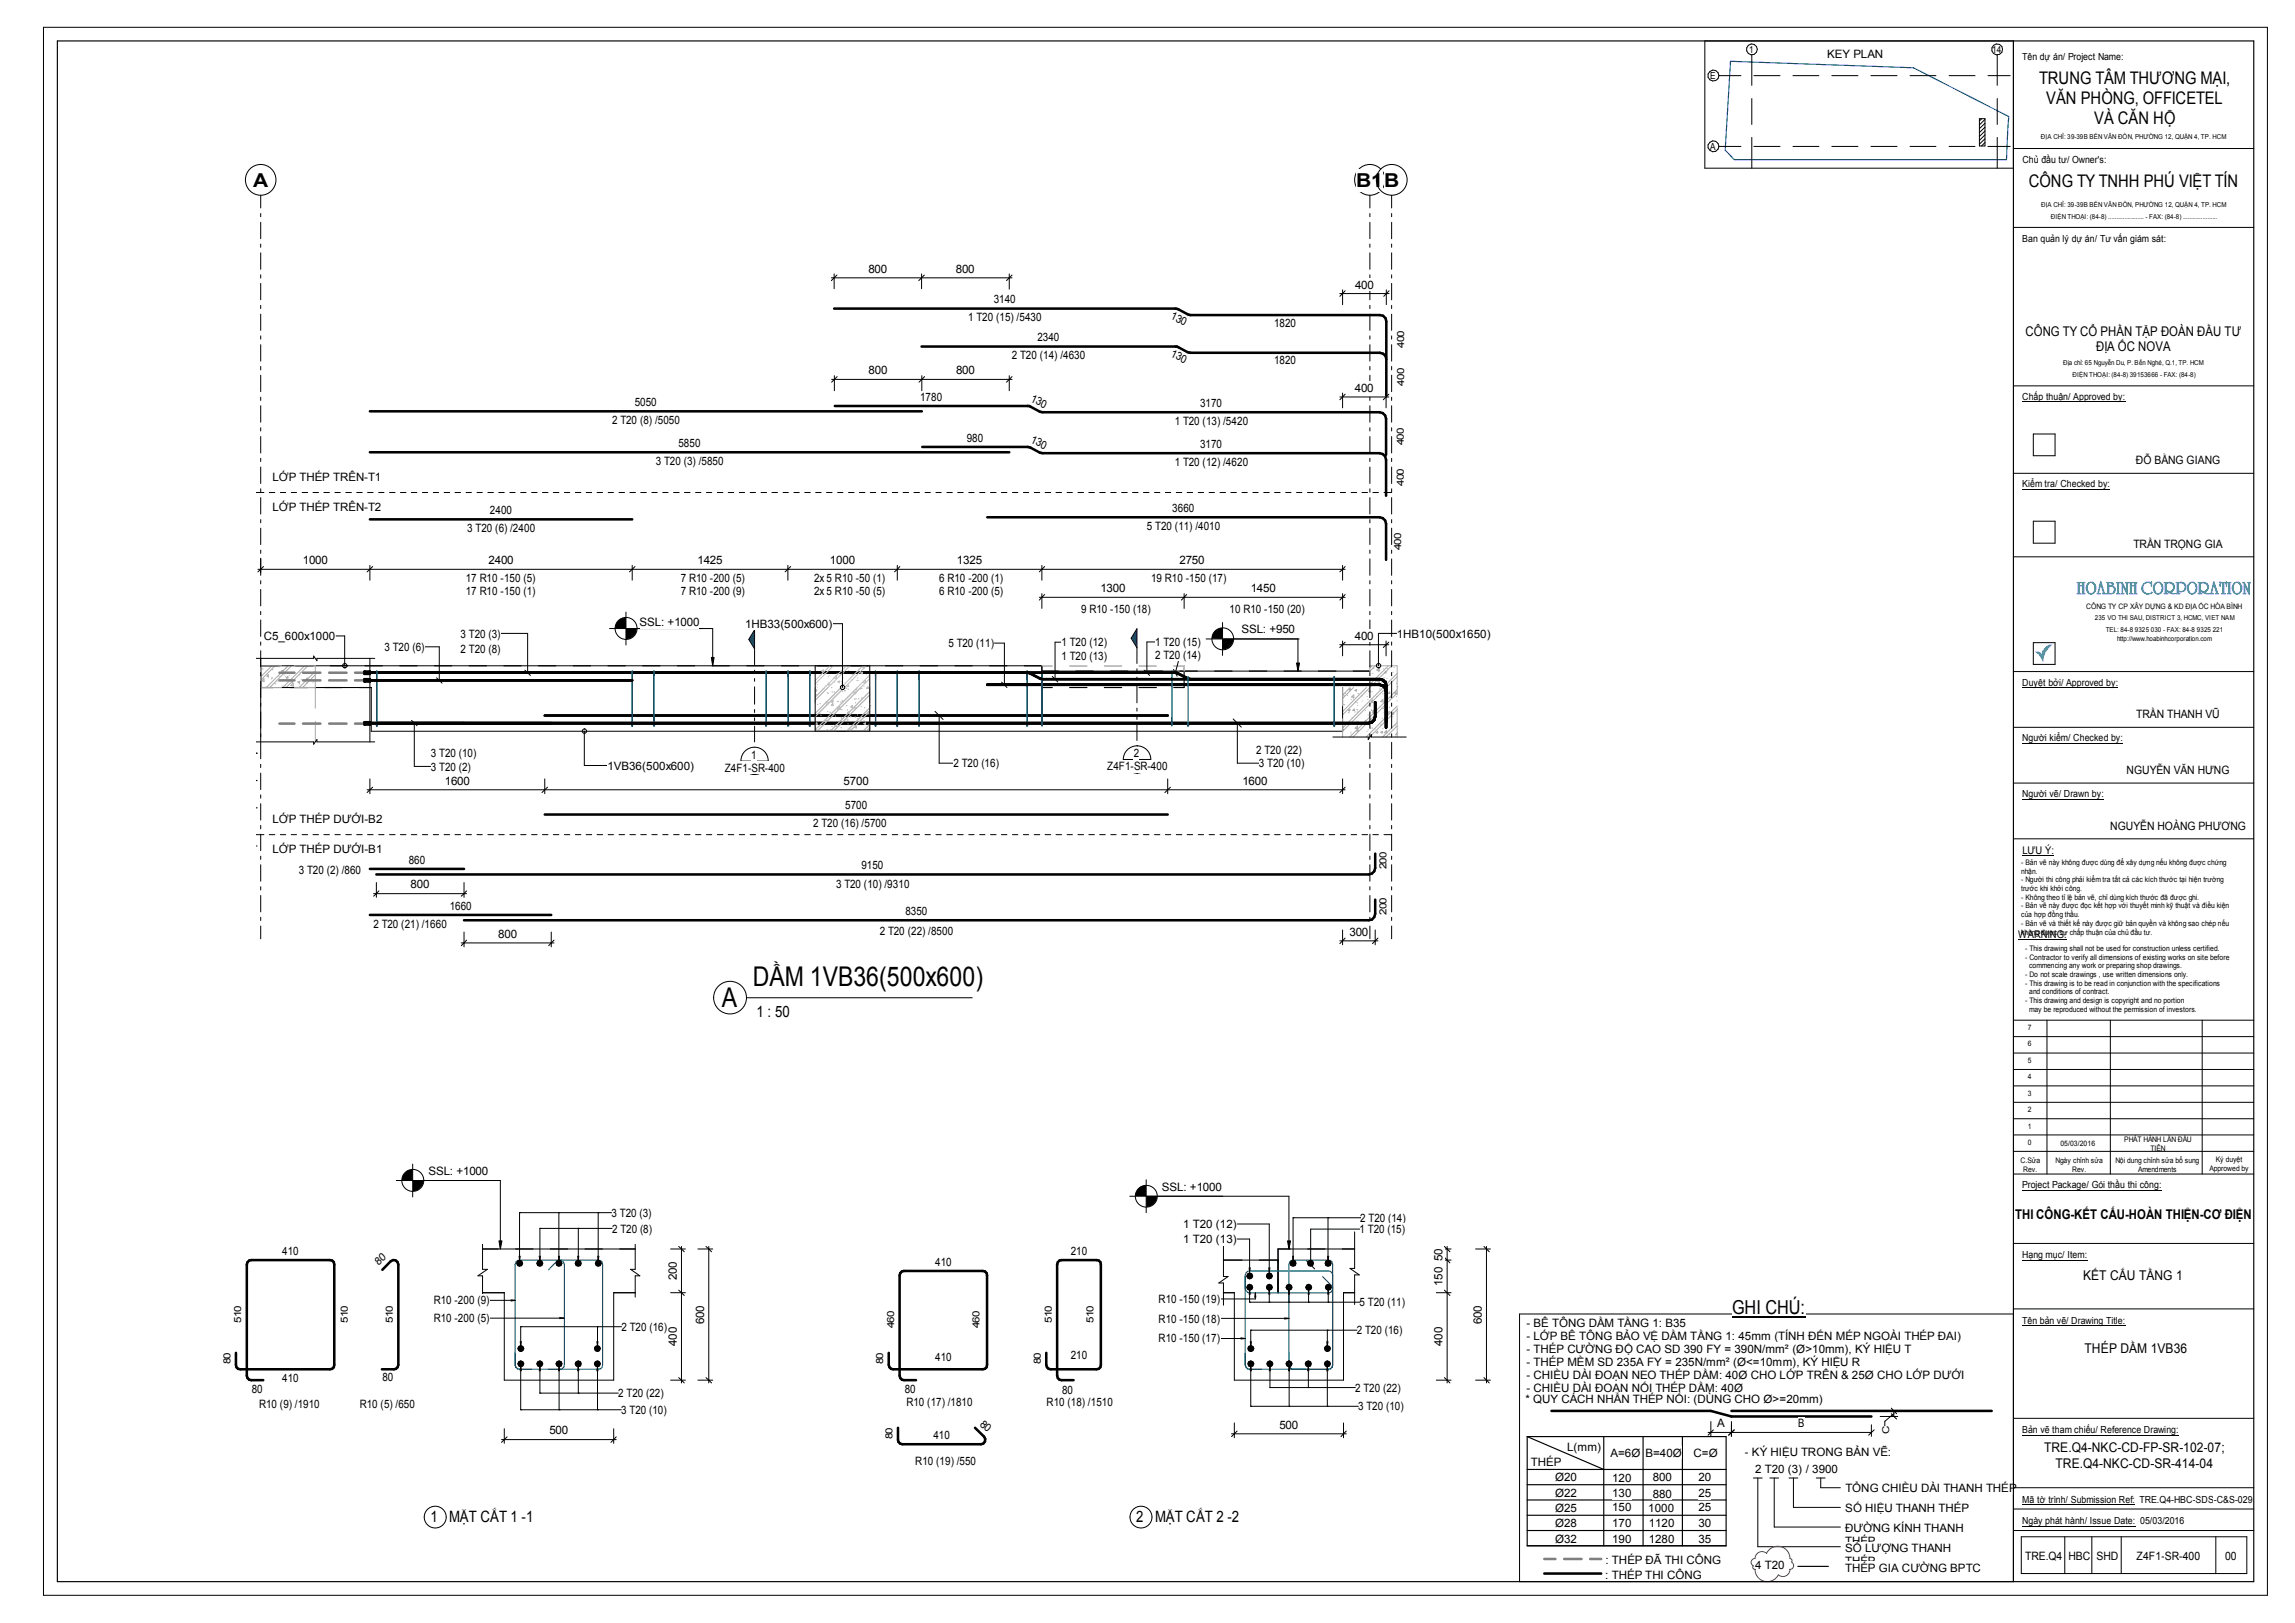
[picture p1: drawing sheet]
<svg xmlns="http://www.w3.org/2000/svg" width="420mm" height="297mm" viewBox="0 0 420 297" stroke-linecap="round" stroke-linejoin="round" font-family="sans-serif">
<defs><g id="words">
<g font-size="5">
<text x="132.1" y="184.3">A</text>
<text x="137.8" y="180.5">DẦM 1VB36(500x600)</text>
</g>
<g font-size="3.5">
<text x="46.3" y="34.2">A</text>
<text x="248.2" y="34.2">B1</text>
<text x="253.3" y="34.2">B</text>
<text x="317" y="240.5">GHI CHÚ:</text>
</g>
<g font-size="3.2">
<text x="373.2" y="15.3">TRUNG TÂM THƯƠNG MẠI,</text>
<text x="374.5" y="19">VĂN PHÒNG, OFFICETEL</text>
<text x="383.2" y="22.6">VÀ CĂN HỘ</text>
<text x="371.3" y="34.2">CÔNG TY TNHH PHÚ VIỆT TÍN</text>
</g>
<text font-size="3.2" fill="#0080ff" x="380.1" y="108.7">HOABINH CORPORATION</text>
<g font-size="2.9">
<text x="138.5" y="186.1">1 : 50</text>
<text x="78.8" y="278.6">1</text>
<text x="82.2" y="278.6">MẶT CẮT 1 -1</text>
<text x="207.9" y="278.6">2</text>
<text x="211.4" y="278.6">MẶT CẮT 2 -2</text>
</g>
<g font-size="2.5">
<text x="368.8" y="223.1">THI CÔNG-KẾT CẤU-HOÀN THIỆN-CƠ ĐIỆN</text>
<text x="381.2" y="234.1">KẾT CẤU TẦNG 1</text>
<text x="381.5" y="247.6">THÉP DẦM 1VB36</text>
</g>
<g font-size="2.4">
<text x="370.7" y="61.5">CÔNG TY CỔ PHẦN TẬP ĐOÀN ĐẦU TƯ</text>
<text x="383.6" y="64.3">ĐỊA ỐC NOVA</text>
<text x="374.1" y="265.8">TRE.Q4</text>
<text x="376.1" y="268.6">TRE.Q4</text>
<text x="382.1" y="265.8">-</text>
<text x="382.8" y="265.8">NKC</text>
<text x="384.2" y="268.6">-</text>
<text x="384.9" y="268.6">NKC</text>
<text x="387.5" y="265.8">-</text>
<text x="388.2" y="265.8">CD</text>
<text x="389.6" y="268.6">-</text>
<text x="390.3" y="268.6">CD</text>
<text x="391.5" y="265.8">-</text>
<text x="392.2" y="265.8">FP</text>
<text x="393.5" y="268.6">-</text>
<text x="394.3" y="268.6">SR</text>
<text x="395" y="265.8">-</text>
<text x="395.7" y="265.8">SR</text>
<text x="397.4" y="268.6">-</text>
<text x="398.1" y="268.6">414</text>
<text x="398.8" y="265.8">-</text>
<text x="399.6" y="265.8">102</text>
<text x="401.8" y="268.6">-</text>
<text x="402.5" y="268.6">04</text>
<text x="403.3" y="265.8">-</text>
<text x="404" y="265.8">07;</text>
</g>
<g font-size="2.1">
<text x="334.4" y="10.6">KEY PLAN</text>
<text x="158.9" y="49.9">800</text>
<text x="174.9" y="49.9">800</text>
<text x="248" y="52.8">400</text>
<text x="177.2" y="58.8">1 T20 (15) /5430</text>
<text x="181.9" y="55.5">3140</text>
<text x="233.2" y="59.8">1820</text>
<text x="185.2" y="65.7">2 T20 (14) /4630</text>
<text x="189.9" y="62.5">2340</text>
<text x="159" y="68.5">800</text>
<text x="175" y="68.5">800</text>
<text x="233.2" y="66.7">1820</text>
<text x="247.9" y="71.7">400</text>
<text x="112" y="77.6">2 T20 (8) /5050</text>
<text x="116.2" y="74.4">5050</text>
<text x="168.4" y="73.4">1780</text>
<text x="215" y="77.8">1 T20 (13) /5420</text>
<text x="219.6" y="74.5">3170</text>
<text x="124.2" y="81.9">5850</text>
<text x="176.9" y="80.8">980</text>
<text x="219.6" y="82">3170</text>
<text x="49.9" y="88">LỚP THÉP TRÊN-T1</text>
<text x="120" y="85.1">3 T20 (3) /5850</text>
<text x="215" y="85.3">1 T20 (12) /4620</text>
<text x="390.9" y="85">ĐỖ BẰNG GIANG</text>
<text x="49.9" y="93.6">LỚP THÉP TRÊN-T2</text>
<text x="89.7" y="94.1">2400</text>
<text x="214.5" y="93.7">3660</text>
<text x="85.5" y="97.4">3 T20 (6) /2400</text>
<text x="209.9" y="97">5 T20 (11) /4010</text>
<text x="390.4" y="100.3">TRẦN TRỌNG GIA</text>
<text x="55.4" y="103.2">1000</text>
<text x="85.3" y="106.5">17 R10 -</text>
<text x="89.4" y="103.2">2400</text>
<text x="92.2" y="106.5">150 (5)</text>
<text x="124.6" y="106.5">7 R10</text>
<text x="127.6" y="103.2">1425</text>
<text x="129.9" y="106.5">-</text>
<text x="130.6" y="106.5">200 (5)</text>
<text x="149" y="106.5">2x 5 R10 -</text>
<text x="151.9" y="103.2">1000</text>
<text x="157.3" y="106.5">50 (1)</text>
<text x="171.9" y="106.5">6 R10</text>
<text x="175.1" y="103.2">1325</text>
<text x="177.2" y="106.5">-</text>
<text x="177.8" y="106.5">200 (1)</text>
<text x="210.7" y="106.5">19 R10</text>
<text x="215.9" y="103.2">2750</text>
<text x="217" y="106.5">-</text>
<text x="217.6" y="106.5">150 (17)</text>
<text x="85.3" y="108.9">17 R10 -</text>
<text x="92.2" y="108.9">150 (1)</text>
<text x="124.6" y="108.9">7 R10</text>
<text x="129.9" y="108.9">-</text>
<text x="130.6" y="108.9">200 (9)</text>
<text x="149" y="108.9">2x 5 R10 -</text>
<text x="157.3" y="108.9">50 (5)</text>
<text x="171.9" y="108.9">6 R10</text>
<text x="177.2" y="108.9">-</text>
<text x="177.8" y="108.9">200 (5)</text>
<text x="197.9" y="112.2">9 R10 -</text>
<text x="201.4" y="108.4">1300</text>
<text x="203.8" y="112.2">150 (18)</text>
<text x="225" y="112.2">10 R10</text>
<text x="228.9" y="108.4">1450</text>
<text x="231.4" y="112.2">-</text>
<text x="232" y="112.2">150 (20)</text>
<text x="48.3" y="117.1">C5_600x1000</text>
<text x="70.4" y="119.1">3 T20 (6)</text>
<text x="84.3" y="116.7">3 T20 (3)</text>
<text x="84.3" y="119.5">2 T20 (8)</text>
<text x="117" y="114.6">SSL: +1000</text>
<text x="136.3" y="114.9">1HB33(500x600)</text>
<text x="173.6" y="118.4">5 T20 (11)</text>
<text x="194.3" y="118.3">1 T20 (12)</text>
<text x="211.4" y="118.2">1 T20 (15)</text>
<text x="227.2" y="115.9">SSL: +950</text>
<text x="247.9" y="117.1">400</text>
<text x="255.6" y="116.7">1HB10(500x1650)</text>
<text x="194.3" y="120.8">1 T20 (13)</text>
<text x="211.4" y="120.6">2 T20 (14)</text>
<text x="390.9" y="131.4">TRẦN THANH VŨ</text>
<text x="78.9" y="138.5">3 T20 (10)</text>
<text x="78.9" y="141">3 T20 (2)</text>
<text x="81.4" y="143.6">1600</text>
<text x="111.2" y="140.8">1VB36(500x600)</text>
<text x="132.6" y="141.3">Z4F1-</text>
<text x="137.5" y="138.9">1</text>
<text x="137.5" y="141.3">SR-</text>
<text x="140.6" y="141.3">400</text>
<text x="154.4" y="143.6">5700</text>
<text x="174.5" y="140.4">2 T20 (16)</text>
<text x="202.6" y="141">Z4F1-</text>
<text x="207.5" y="138.6">2</text>
<text x="207.5" y="141">SR-</text>
<text x="210.6" y="141">400</text>
<text x="227.4" y="143.6">1600</text>
<text x="229.9" y="138">2 T20 (22)</text>
<text x="230.4" y="140.4">3 T20 (10)</text>
<text x="389.2" y="141.6">NGUYỄN VĂN HƯNG</text>
<text x="154.7" y="148.1">5700</text>
<text x="49.9" y="150.6">LỚP THÉP DƯỚI</text>
<text x="66.7" y="150.6">-</text>
<text x="67.4" y="150.6">B2</text>
<text x="148.8" y="151.3">2 T20 (16) /5700</text>
<text x="386.2" y="151.8">NGUYỄN HOÀNG PHƯƠNG</text>
<text x="49.9" y="156.2">LỚP THÉP DƯỚI</text>
<text x="54.7" y="160">3 T20 (2) /860</text>
<text x="66.7" y="156.2">-</text>
<text x="67.4" y="156.2">B1</text>
<text x="74.8" y="158.1">860</text>
<text x="157.6" y="159.1">9150</text>
<text x="75.1" y="162.6">800</text>
<text x="82.3" y="166.5">1660</text>
<text x="153" y="162.5">3 T20 (10) /9310</text>
<text x="165.7" y="167.5">8350</text>
<text x="68.3" y="169.8">2 T20 (21) /1660</text>
<text x="91.2" y="171.6">800</text>
<text x="161" y="171">2 T20 (22) /8500</text>
<text x="247" y="171.2">300</text>
<text x="78.4" y="215">SSL: +1000</text>
<text x="212.6" y="217.9">SSL: +1000</text>
<text x="111.9" y="222.7">3 T20 (3)</text>
<text x="112" y="225.6">2 T20 (8)</text>
<text x="216.5" y="227.5">1 T20 (13)</text>
<text x="216.5" y="224.7">1 T20 (12)</text>
<text x="248.8" y="225.7">1 T20 (15)</text>
<text x="248.9" y="223.6">2 T20 (14)</text>
<text x="51.6" y="229.7">410</text>
<text x="171.2" y="231.6">410</text>
<text x="196" y="229.7">210</text>
<text x="264" y="230.7" transform="rotate(-90 264 230.7)">50</text>
<text x="79.4" y="238.7">R10 -</text>
<text x="83.8" y="238.7">200 (9)</text>
<text x="123.9" y="234.3" transform="rotate(-90 123.9 234.3)">200</text>
<text x="212" y="238.4">R10 -</text>
<text x="216.5" y="238.4">150 (19)</text>
<text x="248.8" y="239.1">5 T20 (11)</text>
<text x="264" y="235.3" transform="rotate(-90 264 235.3)">150</text>
<text x="79.4" y="242">R10 -</text>
<text x="83.8" y="242">200 (5)</text>
<text x="113.7" y="243.5">2 T20 (16)</text>
<text x="128.9" y="242.3" transform="rotate(-90 128.9 242.3)">600</text>
<text x="212" y="245.7">R10 -</text>
<text x="212" y="242">R10 -</text>
<text x="216.5" y="245.7">150 (17)</text>
<text x="216.5" y="242">150 (18)</text>
<text x="248.3" y="244.2">2 T20 (16)</text>
<text x="271.2" y="242.3" transform="rotate(-90 271.2 242.3)">600</text>
<text x="279.3" y="242.9">-</text>
<text x="279.3" y="245.2">-</text>
<text x="280.7" y="242.9">BÊ TÔNG DẦM TẦNG 1: B35</text>
<text x="280.7" y="245.2">LỚP BÊ TÔNG BẢO VỆ DẦM TẦNG 1: 45mm (TÍNH ĐẾN MÉP NGOÀI THÉP ĐAI)</text>
<text x="123.9" y="246.3" transform="rotate(-90 123.9 246.3)">400</text>
<text x="171.2" y="249.1">410</text>
<text x="196" y="248.7">210</text>
<text x="264" y="246.3" transform="rotate(-90 264 246.3)">400</text>
<text x="279.3" y="247.6">-</text>
<text x="279.3" y="250">-</text>
<text x="280.7" y="247.6">THÉP CƯỜNG ĐỘ CAO SD 390 FY = 390N/mm² (Ø&gt;10mm), KÝ HIỆU T</text>
<text x="280.7" y="250">THÉP MỀM SD 235A FY = 235N/mm² (Ø&lt;=10mm), KÝ HIỆU R</text>
<text x="46.1" y="254.9">80</text>
<text x="47.4" y="257.7">R10 (9) /1910</text>
<text x="51.6" y="252.9">410</text>
<text x="65.8" y="257.7">R10 (5) /650</text>
<text x="70" y="252.7">80</text>
<text x="113.1" y="255.7">2 T20 (22)</text>
<text x="165.6" y="254.9">80</text>
<text x="165.9" y="257.3">R10 (17) /1810</text>
<text x="191.5" y="257.3">R10 (18) /1510</text>
<text x="194.4" y="255.1">80</text>
<text x="248" y="254.7">2 T20 (22)</text>
<text x="279.2" y="256.8">* QUY CÁCH NHẤN THÉP NỐI: (DÙNG CHO Ø&gt;=20mm)</text>
<text x="279.3" y="252.4">-</text>
<text x="279.3" y="254.8">-</text>
<text x="280.7" y="252.4">CHIỀU DÀI ĐOẠN NEO THÉP DẦM: 40Ø CHO LỚP TRÊN &amp; 25Ø CHO</text>
<text x="280.7" y="254.8">CHIỀU DÀI ĐOẠN NỐI THÉP DẦM: 40Ø</text>
<text x="348.9" y="252.4">LỚP DƯỚI</text>
<text x="100.5" y="262.5">500</text>
<text x="113.7" y="258.7">3 T20 (10)</text>
<text x="170.8" y="263.4">410</text>
<text x="234.1" y="261.5">500</text>
<text x="248.6" y="258.1">3 T20 (10)</text>
<text x="314.3" y="261.2">A</text>
<text x="329.1" y="261.2">B</text>
<text x="167.5" y="268.1">R10 (19) /550</text>
<text x="280.2" y="268.2">THÉP</text>
<text x="286.8" y="265.5">L(mm)</text>
<text x="294.7" y="266.6">A=6Ø</text>
<text x="301.1" y="266.6">B=40Ø</text>
<text x="309.9" y="266.6">C=Ø</text>
<text x="319.3" y="266.5">-</text>
<text x="320.6" y="266.5">KÝ HIỆU TRONG BẢN VẼ:</text>
<text x="321.2" y="269.5">2 T20 (3) / 3900</text>
<text x="284.6" y="271.1">Ø20</text>
<text x="284.6" y="273.9">Ø22</text>
<text x="295" y="271.2">120</text>
<text x="295" y="274">130</text>
<text x="302.4" y="271.1">800</text>
<text x="302.4" y="274.1">880</text>
<text x="310.8" y="271.1">20</text>
<text x="310.8" y="274">25</text>
<text x="337.7" y="273">TỔNG CHIỀU DÀI THANH THÉP</text>
<text x="284.6" y="276.7">Ø25</text>
<text x="284.6" y="279.5">Ø28</text>
<text x="295" y="276.6">150</text>
<text x="295" y="279.4">170</text>
<text x="301.6" y="276.7">1000</text>
<text x="301.7" y="279.5">1120</text>
<text x="310.8" y="276.6">25</text>
<text x="310.8" y="279.4">30</text>
<text x="337.7" y="280.3">ĐƯỜNG KÍNH THANH</text>
<text x="337.7" y="276.6">SỐ HIỆU THANH THÉP</text>
<text x="284.6" y="282.3">Ø32</text>
<text x="293.8" y="286.3">: THÉP ĐÃ THI CÔNG</text>
<text x="295" y="282.4">190</text>
<text x="301.7" y="282.3">1280</text>
<text x="310.8" y="282.3">35</text>
<text x="321.2" y="287.1">4 T20</text>
<text x="337.7" y="282.7">THÉP</text>
<text x="337.7" y="284.1">SỐ LƯỢNG THANH</text>
<text x="337.7" y="286.4">THÉP</text>
<text x="337.7" y="287.7">THÉP GIA CƯỜNG BPTC</text>
<text x="370.6" y="285.5">TRE.Q4</text>
<text x="378.5" y="285.5">HBC</text>
<text x="383.6" y="285.5">SHD</text>
<text x="391" y="285.5">Z4F1</text>
<text x="395.5" y="285.5">-</text>
<text x="396.2" y="285.5">SR</text>
<text x="398.8" y="285.5">-</text>
<text x="399.5" y="285.5">400</text>
<text x="407.2" y="285.5">00</text>
<text x="293.8" y="288.9">: THÉP THI CÔNG</text>
</g>
<g font-size="2">
<text x="214.1" y="58.2" transform="rotate(32 214.1 58.2)">130</text>
<text x="214.1" y="65.1" transform="rotate(32 214.1 65.1)">130</text>
<text x="188.5" y="73.3" transform="rotate(32 188.5 73.3)">130</text>
<text x="188.5" y="80.8" transform="rotate(32 188.5 80.8)">130</text>
<text x="69.3" y="231.6" transform="rotate(-50 69.3 231.6)">80</text>
<text x="179.2" y="260.7" transform="rotate(50 179.2 260.7)">80</text>
</g>
<g font-size="1.9">
<text x="370.1" y="156.3">LƯU Ý:</text>
<text x="369.3" y="171.7">WARNING:</text>
</g>
<g font-size="1.8">
<text x="320.1" y="9.8">1</text>
<text x="364.6" y="9.8">14</text>
<text x="370.1" y="10.9">Tên dự án/ Project Name:</text>
<text x="313" y="14.5">E</text>
<text x="313" y="27.5">A</text>
<text x="370.1" y="29.8">Chủ đầu tư/ Owner's:</text>
<text x="370.1" y="44.2">Ban quản lý dự án/ Tư vấn giám sát:</text>
<text x="257" y="63.7" transform="rotate(-90 257 63.7)">400</text>
<text x="257" y="70.6" transform="rotate(-90 257 70.6)">400</text>
<text x="370.1" y="73.2">Chấp thuận/ Approved by:</text>
<text x="256.9" y="81.4" transform="rotate(-90 256.9 81.4)">400</text>
<text x="256.9" y="88.9" transform="rotate(-90 256.9 88.9)">400</text>
<text x="370.1" y="89.2">Kiểm tra/ Checked by:</text>
<text x="256.4" y="100.7" transform="rotate(-90 256.4 100.7)">400</text>
<text x="370.1" y="125.5">Duyệt bởi/ Approved by:</text>
<text x="370.1" y="135.7">Người kiểm/ Checked by:</text>
<text x="370.1" y="145.9">Người vẽ/ Drawn by:</text>
<text x="253.7" y="159" transform="rotate(-90 253.7 159)">200</text>
<text x="253.7" y="167.4" transform="rotate(-90 253.7 167.4)">200</text>
<text x="370.1" y="217.4">Project Package/ Gói thầu thi công:</text>
<text x="370.1" y="230.3">Hạng mục/ Item:</text>
<text x="44.2" y="242.1" transform="rotate(-90 44.2 242.1)">510</text>
<text x="63.6" y="242.1" transform="rotate(-90 63.6 242.1)">510</text>
<text x="71.9" y="242.1" transform="rotate(-90 71.9 242.1)">510</text>
<text x="163.7" y="243.1" transform="rotate(-90 163.7 243.1)">460</text>
<text x="179.3" y="243.1" transform="rotate(-90 179.3 243.1)">460</text>
<text x="192.5" y="242.1" transform="rotate(-90 192.5 242.1)">510</text>
<text x="200.1" y="242.1" transform="rotate(-90 200.1 242.1)">510</text>
<text x="370.1" y="242.3">Tên bản vẽ/ Drawing Title:</text>
<text x="42.2" y="249.7" transform="rotate(-90 42.2 249.7)">80</text>
<text x="161.6" y="249.7" transform="rotate(-90 161.6 249.7)">80</text>
<text x="190.5" y="249.7" transform="rotate(-90 190.5 249.7)">80</text>
<text x="163.3" y="263.4" transform="rotate(-90 163.3 263.4)">80</text>
<text x="370.1" y="262.3">Bản vẽ tham chiếu/ Reference Drawing:</text>
<text x="370.1" y="275">Mã tờ trình/ Submission Ref: TRE.Q4-</text>
<text x="397.9" y="275.1">HBC-</text>
<text x="401.8" y="275.1">SDS-</text>
<text x="405.7" y="275.1">C&amp;S-</text>
<text x="409.6" y="275.1">029</text>
<text x="370.1" y="278.9">Ngày phát hành/ Issue Date:</text>
<text x="391.7" y="278.9">05/03/2016</text>
</g>
<text font-size="1.7" x="345.7" y="262.3" transform="rotate(-90 345.7 262.3)">C</text>
<g font-size="1.4">
<text x="381.8" y="111.4">CÔNG TY CP XÂY DỰNG &amp; KD ĐỊA ỐC HÒA BÌNH</text>
<text x="369.9" y="158.3">- Bản vẽ này không được dùng để xây dựng nếu không được chứng</text>
<text x="369.9" y="159.9">nhận.</text>
<text x="369.9" y="161.5">- Người thi công phải kiểm tra tất cả các kích thước tại hiện trường</text>
<text x="369.9" y="163.1">trước khi khởi công.</text>
<text x="369.9" y="164.7">- Không theo tỉ lệ bản vẽ, chỉ dùng kích thước đã được ghi.</text>
<text x="369.9" y="166.2">- Bản vẽ này được đọc kết hợp với thuyết minh kỹ thuật và điều kiện</text>
<text x="369.9" y="167.8">của hợp đồng thầu.</text>
<text x="369.9" y="169.4">- Bản vẽ và thiết kế này được giữ bản quyền và không sao chép nếu</text>
<text x="369.9" y="171">không được sự chấp thuận của chủ đầu tư.</text>
<text x="370.6" y="174">- This drawing shall not be used for construction unless certified.</text>
<text x="370.6" y="175.6">- Contractor to verify all dimensions of existing works on site before</text>
<text x="370.6" y="178.8">- Do not scale drawings , use written dimensions only.</text>
<text x="371.4" y="177.2">commencing any work or preparing shop drawings.</text>
<text x="370.6" y="180.4">- This drawing is to be read in conjunction with the specifications</text>
<text x="370.6" y="183.5">- This drawing and design is copyright and no portion</text>
<text x="371.4" y="182">and conditions of contract.</text>
<text x="371.4" y="185.2">may be reproduced without the permission of investors.</text>
<text x="371.1" y="191.5">6</text>
<text x="371.1" y="188.5">7</text>
<text x="371.1" y="194.5">5</text>
<text x="371.1" y="197.5">4</text>
<text x="371.1" y="203.5">2</text>
<text x="371.1" y="200.5">3</text>
<text x="371.1" y="209.6">0</text>
<text x="371.1" y="206.6">1</text>
<text x="377.1" y="209.7">05/03/2016</text>
<text x="388.7" y="209">PHÁT HÀNH LẦN ĐẦU</text>
<text x="369.8" y="212.8">C.Sửa</text>
<text x="370.2" y="214.4">Rev.</text>
<text x="376.2" y="212.8">Ngày chỉnh sửa</text>
<text x="379.2" y="214.4">Rev.</text>
<text x="387.1" y="212.8">Nội dung chỉnh sửa bổ sung</text>
<text x="391.3" y="214.4">Amendments</text>
<text x="393.6" y="210.6">TIÊN</text>
<text x="404.4" y="214.2">Approwed by</text>
<text x="405.5" y="212.6">Ký duyệt</text>
</g>
<g font-size="1.2">
<text x="373.5" y="25.4">ĐỊA CHỈ: 39-39B BẾN VÂN ĐỒN, PHƯỜNG 12, QUẬN 4, TP. HCM</text>
<text x="373.5" y="37.8">ĐỊA CHỈ: 39-39B BẾN VÂN ĐỒN, PHƯỜNG 12, QUẬN 4, TP. HCM</text>
<text x="375.3" y="40">ĐIỆN THOẠI: (84-8) ...................... - FAX: (84-8) .....................</text>
<text x="377.6" y="66.7">Địa chỉ: 65 Nguyễn Du, P. Bến Nghé, Q.1, TP. HCM</text>
<text x="379.3" y="69">ĐIỆN THOẠI: (84-8) 39153666 - FAX: (84-8)</text>
<text x="383.4" y="113.5">235 VO THI SAU, DISTRICT 3, HCMC, VIET NAM</text>
<text x="385.4" y="115.6">TEL: 84-8 9325 030 - FAX: 84-8 9325 221</text>
<text x="387.4" y="117.3">http://www.hoabinhcorporation.com</text>
</g>
</g></defs>
<g fill="none" stroke="#000" stroke-width=".18">
<path d="M312 7.5h56.5v23.3h-56.5zM314.6 13.8h4M320.6 10v5.6M320.6 18v4.8M321 13.8h4.8M328.1 13.8h4.8M335.2 13.8h4.8M342.4 13.8h4.8M349.5 13.8h4.8M356.7 13.8h4.7M363.8 13.8h4.1M365.5 10v5.6"/>
<path d="M365.5 18v4.8M314.6 26.8h4M320.6 25.1v5.7M321 26.8h4.8M328.1 26.8h4.8M335.2 26.8h4.8M342.4 26.8h4.8M349.5 26.8h4.8M356.7 26.8h4.7M363.8 26.8h4.1M365.5 25.1v5.7M278.1 240.5h90.4v48.9h-90.4z"/>
<path d="M320.9 270.5h1.6M321.7 270.5v12.5h15.1M323.9 270.5h1.6M324.7 270.5v8.9h12.1M327.4 270.5h1.6M328.2 270.5v5.3h8.6M332.4 270.5h1.6M333.2 270.5v1.7h3.6"/>
<circle cx="313.6" cy="13.8" r="1"/>
<circle cx="320.6" cy="9" r=".99"/>
<circle cx="365.5" cy="9" r="1.01"/>
<circle cx="313.6" cy="26.8" r="1"/>
</g>
<path d="M316.7 11.2l33.5 1.2 17.4 8.9-.4 7.9h-49.8l-1.7-1.7z" fill="none" stroke="#00f" stroke-width=".21"/>
<path d="M283.9 258.2h29.2l3.8 1h25.6M316.9 258.2h47.6M282.6 288h10.4" fill="none" stroke="#000" stroke-width=".47"/>
<path d="M279.5 262.9h36.4v20h-36.4zM279.5 268.9h36.4M279.5 271.7h36.4M279.5 262.9l14 6M279.5 274.5h36.4M279.5 277.3h36.4M293.5 262.9v20M300.7 262.9v20M307.9 262.9v20M279.5 280.1h36.4M329 286.6h5.6" fill="none" stroke="#000" stroke-width=".21"/>
<path d="M282.6 285.3h2M286.3 285.3h3.1M291 285.3h2" fill="none" stroke="#808080" stroke-width=".47"/>
<g fill="#fff">
<path d="M245.7 121.8h10v13.5h-10z"/>
<path d="M149.2 125.8h10v8h-10z"/>
<path d="M47.7 121.8h10v4h-10z"/>
</g>
<g fill="none" stroke="#aaa" stroke-width=".18">
<path d="M47.9 124.6l.4-.4v.5zM48 122.4h.1M48.2 124.6v.1M49.1 123.4v.4l-.2-.1zM49.1 124h.1M49.7 124.2h.1M49.7 122.6h.1M49.7 125.8h.1M49.7 121.8l-2 2.1M49.8 124h.1M49.8 124.1h.1M50.3 125.1h.1"/>
<path d="M50.3 121.8l-2.6 2.7M50.8 124.8h.1M51.1 123.8h.1M51.1 122h.1M51.5 121.8h-3.8v4h3.8M51.5 122.8l.4-.2-.1 .3zM51.6 125.6h.1M52 123.5h.1M52.2 125.5h.1M52.3 123.8v.1M52.4 122.2h-.1M52.4 124l.3-.2v.3z"/>
<path d="M52.4 121.8v.1M52.5 124.2h.1M52.7 121.8l-4 4M52.9 123.6h.1M53.2 124.6h.1M53.3 121.8l-3.9 4M53.5 124.9h.1M53.6 125l.1 .5-.4-.1zM53.9 125.8h3.8M53.9 121.8h3.8v7.8M54.5 124.8l.4-.1-.2 .3zM54.8 125.1v.1"/>
<path d="M54.9 123.5h-.1M54.9 121.8h.1M54.9 123v.1M55.1 124.3h.1M55.8 121.8l-4.1 4M56 125h.1M56.1 123.1h.1M56.1 124.1v.1M56.2 125h.1M56.3 124.1v.3h-.3zM56.3 121.8l-3.9 4M57.3 124.8h.1"/>
<path d="M57.4 123.2h.1M57.4 123h.1M57.7 123.5l-2.3 2.3M57.7 122.9l-3 2.9M57.7 132v3.8M149.2 131v2.8h3.8M149.2 126.4l.3-.2-.1 .3-.2-.1M149.2 125.8v2.8M149.2 132.5l.3-.3 .1 .3zM149.3 133.5h.1M149.4 133.4h.1M149.4 127.1h.1"/>
<path d="M149.6 128.9h.1M150 130.6h.1M150.1 128.8h.1M150.2 130.9h.1M150.6 132.3h.1M150.9 132l.4-.1-.2 .3zM150.9 125.8l-1.7 1.8M151.1 131.8v.1M151.2 128.4h.1M151.3 128.9h.1M151.3 128.6h.1M151.4 133.5v.1"/>
<path d="M151.4 126.8h.1M151.4 131.9h.1M151.5 130.2h.1M151.5 125.8l-2.3 2.3M151.6 128.5v.1M151.6 126.9h.1M151.9 130.3h.1M151.9 133.6h.1M152.1 128.4l.3-.1v.3zM152.2 125.8h.1M152.3 126.6h.1M152.3 129v.1"/>
<path d="M152.3 132.9v.1M152.4 128.8v.3h-.3zM152.7 126.6h.1M152.9 131v.1M153.1 132.5v.4l-.3-.1zM153.2 128.4h.1M153.3 129.8l.4-.4 .1 .4zM153.7 133.7h.1M153.8 131.9h.1M153.9 128.5h.1M153.9 133.2h.1M153.9 125.8l-4.7 4.8"/>
<path d="M154 131.3v.1M154 131.5h.1M154.1 129.8v.1M154.1 128.2h.1M154.2 128.4h.1M154.2 126.5h.1M154.5 125.8l-5.3 5.3M154.6 126.4h.1M154.6 133.7h.1M154.9 125.9h.1M154.9 129.2h.1M155 131.7h.1"/>
<path d="M155.1 129.9h.1M155.1 130.4l.3-.1-.1 .3zM155.2 126.1h.1M155.2 132.4v.1M155.6 131.1h.1M155.6 133.4h.1M156 129.1v.3h-.3zM156.3 126.8l.4-.2-.2 .4zM156.3 129.8h.1M156.4 127.9h.1M156.4 133.1l.3-.2v.3zM156.5 131.2h.1"/>
<path d="M156.5 128.6h.1M156.6 129.5h.1M156.6 127.9h.1M156.7 126.2h.1M156.9 131.5h.1M156.9 130.8v.1M156.9 125.8l-7.7 7.8M157.1 127.8v.1M157.3 133.8h.1M157.5 126l.1 .1M157.5 125.8l-8 8M157.6 129.3h.1"/>
<path d="M157.6 127.8h.1M157.7 126h.1M158.1 132.4l.3-.1-.1 .3zM158.1 131.9v.1M158.2 129.5h.1M158.2 131.2v.1M158.7 125.8l-.1 .1 .3 .1v-.2M158.8 133l-.1 .1M159 130.2l.1 .4h-.5zM159 132.5h.1M159.1 130.8v.1M159.2 129.2h.1"/>
<path d="M159.2 131v2.8h-3.8M159.2 130.2l-3.7 3.6M159.2 127.2l-6.7 6.6M159.2 133.2l-.7 .6M159.2 126.5l-7.3 7.3M159.2 129.5l-4.3 4.3M159.2 132.5l-1.3 1.3M159.2 125.8v2.8M245.7 133h.1M245.7 133.5h.2l-.2 .3v-.1M245.7 133.9h.1M245.7 125.8v3.4"/>
<path d="M245.7 131.5v3.4M245.8 132.2v.1M245.9 128.9h.1M246 127.3h.1M246.2 126.9h.1M246.6 127.2v.1M246.6 132.2h.1M246.7 130.4h.1M246.7 130l.4-.2-.1 .3zM247.1 125.8l-1.4 1.4M247.1 126l.1 .3h-.3zM247.2 134h.1"/>
<path d="M247.2 134.3h.1M247.3 128h.1M247.3 132.4v.1M247.4 131.3l.1 .1M247.6 130l.2-.2 .1 .2zM247.6 127.9h.1M247.7 125.8l-2 2M247.7 127.2l.1 .4h-.4zM247.9 126.3l.4-.1-.1 .3zM248 133.3l.4-.5 .1 .5zM248 130.3h-.1M248 128.5h.1"/>
<path d="M248.3 129.9h.1M248.3 132h.1M248.3 133.1h.1M248.4 130.3h.1M248.5 128.6l-.1 .1M248.5 129.1h.1M248.5 127h.1M248.5 133.5l.1 .3h-.3zM248.5 132h.1M249.3 128.3h.1M249.3 127.3h.1M249.3 126.5h.1"/>
<path d="M249.7 132l.4-.2-.1 .4zM249.9 130h.1M250 132.5h.1M250.1 125.8l-4.4 4.4M250.1 133.8h.1M250.2 127.5h.1M250.3 128h.1M250.4 133.6h.1M250.4 130.8v.1M250.6 126.3h.1M250.7 126.3l.1 .3h-.4zM250.8 134.7l-.4 .4"/>
<path d="M250.9 133.2l-.1 .1M250.9 128.4l.4-.2-.1 .3zM250.9 131.6h.1M251 130h.1M251 129.9h.1M251 133.2h.1M251 128.2v.1M251.1 121.8l-.4 .4M251.1 124.9h.1M251.1 126.6h.1M251.2 128.1h.1M251.2 122.3h.1"/>
<path d="M251.2 123.2v.1M251.4 122.3h.1M251.4 128.6h.1M251.4 130l.1 .4-.3-.1zM251.6 133.4h.1M251.7 121.8l-1 1v-1h5v5.4M251.7 131.6h.1M251.9 124.4h.1M251.9 127.5h.1M252 122.6h.1M252 122.7l.4-.4 .1 .5zM252.1 133.8v.3h-.3z"/>
<path d="M252.1 124.7l.4-.1-.1 .3zM252.3 122.9h.1M252.5 126.1h.1M252.6 132.7h.1M252.7 134l.3-.1-.1 .3zM252.9 124.9h.1M252.9 131.4h.1M253 128.1h.1M253 129.6h.1M253.1 128v.4h-.4zM253.1 133.3h.1M253.1 127h.1"/>
<path d="M253.2 122.4h.1M253.3 124h.1M253.3 130.3h.1M253.4 134.1l.3-.4 .1 .5zM253.4 131.2h.1M253.4 132.9h.1M253.5 133.1h.1M253.5 129.5v.1M253.6 122.9l.1 .2h-.3zM253.6 127.9h.1M253.6 130.1h.1M253.7 126.2h.1"/>
<path d="M253.7 133.3h.1M253.7 124.5v.1M253.8 122.9h.1M253.8 124.1h.1M253.9 130.4l.4-.2-.1 .3zM253.9 122.3v.1M254.1 121.8l-3.4 3.4M254.3 129.5h.1M254.3 134.4h.1M254.3 126.6v.3h-.3zM254.3 128.1h.1M254.3 127.6h.1"/>
<path d="M254.6 127.6h.1M254.7 121.8l-9 9M254.9 131.1l-.1 .1M254.9 123h.1M255 130.4l.1 .3-.3-.1zM255.1 122.1h.1M255.1 126.7l.4-.1-.1 .3zM255.3 132.8h.1M255.4 134.7h.1M255.6 127.5h.1M255.6 125h.1M255.7 125.7h.1"/>
<path d="M255.7 128.2v.1M255.7 134.1l-.3 .3 .3 .1M255.7 129.5v5.4M255.7 126.2l-8.7 8.7M255.7 132.2l-2.7 2.7M255.7 123.8l-10 10M255.7 126.8l-8.1 8.1M255.7 129.8l-4.7 4.7M255.7 132.8l-2.1 2.1M255.7 123.2l-10 10M255.7 129.2l-5.7 5.7"/>
</g>
<g fill="none" stroke="#000" stroke-width=".21">
<path d="M46.9 137.8h.1M50.9 121.8h-3.2v4h2.2M53.1 125.8h3.2M54.1 121.8h3.2M59.4 125.8h3.2M60.5 121.8h3.1M65.8 125.8h2.1M66.8 121.8h3.2M73.2 121.8h3.1M79.5 121.8h3.2M85.9 121.8h3.1M92.2 121.8h3.2"/>
<path d="M98.6 121.8h3.1M104.9 121.8h3.2M111.3 121.8h3.1M117.6 121.8h3.2M124 121.8h3.1M130.3 121.8h3.2M136.7 121.8h3.1M143 121.8h3.2M149.4 121.8h3.1M155.7 121.8h3.2M162.1 121.8h3.1M168.4 121.8h3.2"/>
<path d="M174.8 121.8h3.1M181.1 121.8h3.2M187.5 121.8h5.1M190.7 122.8h3M190.7 121.8v4h1.9M195.7 125.8h3.2M195.7 121.8h3.2M196.9 122.8h3.2M202.1 125.8h3.2M202.1 121.8h3.2M203.2 122.8h3.2M208.4 125.8h3.2"/>
<path d="M208.4 121.8h3.2M209.6 122.8h3.2M214.8 121.8h1.9v4h-1.9M215.9 122.8h3.2M222.3 122.8h3.2M228.6 122.8h3.2M235 122.8h3.1M241.3 122.8h3.2M247.6 122.8h3.1M46.9 147.8h.1M46.9 142.8h.1"/>
</g>
<path d="M46.9 137.8h.1M47.7 121.8h143v4M47.7 125.8h20.2v8h177.8v-8M47.7 120.5v15.3M67.7 120.5v15.3M190.7 122.8h60M46.9 154.8h.1" fill="none" stroke="#000" stroke-width=".18"/>
<path d="M190.7 121.8h26v1" fill="none" stroke="#fff" stroke-width=".18"/>
<g fill="#008080">
<path d="M115.6 132.7h.2v.2h-.2z"/>
<path d="M68.9 132.7h.1v.2h-.1z"/>
<path d="M140.1 132.7h.2v.2h-.2z"/>
<path d="M119.6 132.7h.2v.2h-.2z"/>
<path d="M187.9 132.7h.2v.2h-.2z"/>
<path d="M168.1 132.7h.2v.2h-.2z"/>
<path d="M148.1 132.7h.2v.2h-.2z"/>
<path d="M144.1 132.7h.3v.2h-.3z"/>
<path d="M164.1 132.7h.2v.2h-.2z"/>
<path d="M160.1 132.7h.3v.2h-.3z"/>
<path d="M217.3 132.7h.3v.2h-.3z"/>
<path d="M244.1 132.7h.2v.2h-.2z"/>
</g>
<g fill="none" stroke="#008080" stroke-width=".21">
<path d="M69 122.8v10M69 132.7v.2zM115.7 122.8v10M115.7 132.7v.2zM119.6 132.8h.2l-.1 .1zM119.7 122.8v10M140.1 132.8h.2l-.1 .1zM140.2 122.8v10M144.2 122.8v10M144.2 132.7l.2 .1-.2 .1zM148.1 132.8h.2l-.1 .1zM148.2 122.8v10"/>
<path d="M160.2 122.8v10M160.2 132.7l.2 .1-.2 .1zM164.1 132.8h.2l-.1 .1zM164.2 122.8v10M168.2 122.8v10M168.2 132.7v.2zM188 122.8v10M188 132.7l.1 .1-.1 .1zM190.7 122.8v10M214.5 122.8v10M217.4 123.8v9M217.4 132.7l.2 .1-.2 .1z"/>
<path d="M244.1 132.8h.2l-.1 .1zM244.2 123.8v9"/>
</g>
<path d="M67.7 123.1h147.4l2.8 1.2M67.7 124.5h48M99.7 130.9h114M180.7 125.3h71.8l.6 .2 .4 .4 .2 .6M188 123.1l2.8 1.2h61.7M251.7 128.5v2.6l-.2 .6-.4 .5-.6 .1h-182.8M252.5 124.3l.6 .2 .5 .4 .1 .6v6.6M253.1 124.5l.4 .4 .2 .6v7.6" fill="none" stroke="#000" stroke-width=".47"/>
<g fill="#fff">
<path d="M154.7 146.2h4v2.3h-4z"/>
<path d="M74.8 156.2h3.1v2.3h-3.1z"/>
<path d="M82.3 164.5h4.1v2.4h-4.1z"/>
<path d="M157.6 157.1h4.1v2.4h-4.1z"/>
<path d="M251.9 156h2.4v3h-2.4z"/>
<path d="M165.7 165.6h4.1v2.3h-4.1z"/>
<path d="M251.9 164.4h2.4v3h-2.4z"/>
<path d="M89.7 92.2h4v2.4h-4z"/>
<path d="M214.5 91.8h4.1v2.3h-4.1z"/>
<path d="M254.6 97.6h2.3v3.1h-2.3z"/>
<path d="M124.2 79.9h4v2.4h-4z"/>
<path d="M116.2 72.4h4v2.4h-4z"/>
<path d="M168.4 71.4h4.1v2.4h-4.1z"/>
<path d="M189.4 71.6l2.7 1.5-1.1 2-2.7-1.4z"/>
<path d="M219.6 72.6h4.1v2.3h-4.1z"/>
<path d="M255.1 78.4h2.3v3h-2.3z"/>
<path d="M176.9 78.9h3.1v2.4h-3.1z"/>
<path d="M189.4 79.1l2.7 1.4-1.1 2.1-2.7-1.4z"/>
<path d="M219.6 80.1h4.1v2.4h-4.1z"/>
<path d="M255.1 85.9h2.3v3h-2.3z"/>
<path d="M189.9 60.5h4v2.4h-4z"/>
<path d="M215.1 63.4l2.6 1.4-1.1 2.1-2.7-1.4z"/>
<path d="M233.2 64.7h4v2.4h-4z"/>
<path d="M255.1 67.5h2.4v3.1h-2.4z"/>
<path d="M181.9 53.6h4v2.4h-4z"/>
<path d="M215.1 56.5l2.6 1.4-1.1 2.1-2.7-1.4z"/>
<path d="M233.2 57.8h4v2.4h-4z"/>
<path d="M255.1 60.6h2.4v3.1h-2.4z"/>
</g>
<g fill="none" stroke="#c0c0c0" stroke-width=".18">
<path d="M149.2 126.4l.3-.2-.1 .3-.2-.1M149.2 122.3h.1M149.2 132.5l.3-.3 .1 .3zM149.3 133.5h.1M149.4 133.4h.1M149.4 127.1h.1M149.5 125.7h.1M149.5 121.8l-.3 .3M149.6 125.3h.1M149.6 128.9h.1M150 130.6h.1M150.1 128.8h.1"/>
<path d="M150.2 130.9h.1M150.3 122.8l.4-.2-.1 .3zM150.5 123.1v.1M150.6 132.3h.1M150.9 132l.4-.1-.2 .3zM150.9 123.3h.1M151.1 125.5h.1M151.1 131.8v.1M151.2 128.4h.1M151.3 128.9h.1M151.3 122.5v.1M151.3 128.6h.1"/>
<path d="M151.4 133.5v.1M151.4 126.8h.1M151.4 131.9h.1M151.5 130.2h.1M151.6 123.8v.1M151.6 128.5v.1M151.6 126.9h.1M151.7 125.2h.1M151.7 125v.3h-.3zM151.8 123.5l-.1 .1M151.8 121.9h.1M151.9 130.3h.1"/>
<path d="M151.9 121.8l-2.7 2.7M151.9 133.6h.1M152.1 128.4l.3-.1v.3zM152.2 125.8h.1M152.3 126.6h.1M152.3 129v.1M152.3 132.9v.1M152.4 128.8v.3h-.3zM152.5 121.8l-3.3 3.3M152.6 124.1l.4-.4 .1 .4zM152.7 126.6h.1M152.7 124.8h.1"/>
<path d="M152.9 131v.1M153.1 132.5v.4l-.3-.1zM153.2 123.3h.1M153.2 128.4h.1M153.3 129.8l.4-.4 .1 .4zM153.3 124.8l.4-.2-.1 .3zM153.7 133.7h.1M153.8 131.9h.1M153.9 128.5h.1M153.9 133.2h.1M154 124.7h.1M154 131.3v.1"/>
<path d="M154 131.5h.1M154 125h.1M154 122.9h.1M154.1 129.8v.1M154.1 128.2h.1M154.2 126.5h.1M154.2 128.4h.1M154.2 124h.1M154.2 122h.1M154.3 124.8l-.1 .1M154.3 123.2h.1M154.4 121.8h.2"/>
<path d="M154.6 126.4h.1M154.6 133.7h.1M154.9 125.9h.1M154.9 121.8l-5.7 5.8M154.9 129.2h.1M155 131.7h.1M155.1 129.9h.1M155.1 130.4l.3-.1-.1 .3zM155.2 126.1h.1M155.2 132.4v.1M155.3 125.3v.3h-.3zM155.3 122.7h.1"/>
<path d="M155.5 121.8l-6.3 6.3M155.6 131.1h.1M155.6 133.4h.1M155.9 124.4h.1M155.9 123.4h.1M156 129.1v.3h-.3zM156.3 126.8l.4-.2-.2 .4zM156.3 129.8h.1M156.4 127.9h.1M156.4 133.1l.3-.2v.3zM156.5 131.2h.1M156.5 128.6h.1"/>
<path d="M156.6 129.5h.1M156.6 127.9h.1M156.7 126.2h.1M156.8 124.5h.1M156.8 122.9h.1M156.9 131.5h.1M156.9 124.1h.1M156.9 130.8v.1M156.9 124.5h.1M157.1 127.8v.1M157.2 122.4h.1M157.3 133.8h.1"/>
<path d="M157.5 123.1l.4-.1-.1 .3zM157.5 126l.1 .1M157.6 129.3h.1M157.6 127.8h.1M157.7 126h.1M157.9 121.8l-8.7 8.8M157.9 124.9l.5-.4v.5zM158.1 132.4l.3-.1-.1 .3zM158.1 125.6h.1M158.1 131.9v.1M158.2 121.9v.3h-.3zM158.2 129.5h.1"/>
<path d="M158.2 131.2v.1M158.5 123.5h.1M158.5 121.8l-9.3 9.3M158.8 133l-.1 .1M158.9 125.6v.4l-.3-.1zM159 125.8h.1M159 130.2l.1 .4h-.5zM159 124h.1M159 132.5h.1M159.1 130.8v.1M159.2 129.2h.1M159.2 130.2l-3.7 3.6"/>
<path d="M159.2 124.2l-9.7 9.6M159.2 127.2l-6.7 6.6M159.2 133.2l-.7 .6M159.2 123.5l-10 10.1M159.2 126.5l-7.3 7.3M159.2 129.5l-4.3 4.3M159.2 132.5l-1.3 1.3"/>
</g>
<g fill="none" stroke="#000" stroke-width=".18">
<path d="M46.9 90.1h1.4M49.3 90.1h1M51.3 90.1h1M53.3 90.1h1M55.3 90.1h1M57.3 90.1h1M59.3 90.1h1M61.3 90.1h1M63.3 90.1h1M65.3 90.1h1M67.3 90.1h1M69.3 90.1h1"/>
<path d="M71.3 90.1h1M73.3 90.1h1M75.3 90.1h1M77.3 90.1h1M79.3 90.1h1M81.3 90.1h1M83.3 90.1h1M85.3 90.1h1M87.3 90.1h1M89.3 90.1h1M91.3 90.1h1M93.3 90.1h1"/>
<path d="M95.3 90.1h1M97.3 90.1h1M99.3 90.1h1M101.3 90.1h1M103.3 90.1h1M105.3 90.1h1M107.3 90.1h1M109.3 90.1h1M111.3 90.1h1M113.3 90.1h1M115.3 90.1h1M117.3 90.1h1"/>
<path d="M119.3 90.1h1M121.3 90.1h1M123.3 90.1h1M125.3 90.1h1M127.3 90.1h1M129.3 90.1h1M131.3 90.1h1M133.3 90.1h1M135.3 90.1h1M137.3 90.1h1M139.3 90.1h1M141.3 90.1h1"/>
<path d="M143.3 90.1h1M145.3 90.1h1M147.3 90.1h1M149.3 90.1h1M151.3 90.1h1M153.3 90.1h1M155.3 90.1h1M157.3 90.1h1M159.3 90.1h1M161.3 90.1h1M163.3 90.1h1M165.3 90.1h1"/>
<path d="M167.3 90.1h1M169.3 90.1h1M171.3 90.1h1M173.3 90.1h1M175.3 90.1h1M177.3 90.1h1M179.3 90.1h1M181.3 90.1h1M183.3 90.1h1M185.3 90.1h1M187.3 90.1h1M189.3 90.1h1"/>
<path d="M191.3 90.1h1M193.3 90.1h1M195.3 90.1h1M197.3 90.1h1M199.3 90.1h1M201.3 90.1h1M203.3 90.1h1M205.3 90.1h1M207.3 90.1h1M209.3 90.1h1M211.3 90.1h1M213.3 90.1h.9"/>
<path d="M215.3 90.1h1M217.3 90.1h1M219.3 90.1h1M221.3 90.1h.9M223.3 90.1h1M225.3 90.1h1M227.3 90.1h1M229.3 90.1h1M231.3 90.1h1M233.3 90.1h1M235.3 90.1h1M237.3 90.1h1"/>
<path d="M239.3 90.1h1M241.3 90.1h1M243.2 90.1h1.1M245.3 90.1h1M247.3 90.1h1M249.3 90.1h1M251.2 90.1h1.1M253.3 90.1h1.4M46.9 120.5h10.5v-.4l.6 .8v-.4h10.6M46.9 135.8h10.5v.4l.6-.9v.5h10.6M149.2 121.8h10v12h-10zM243.9 134.9h6.5v.4l.6-.8v.4h6.3"/>
<path d="M46.9 152.7h1.4M49.3 152.7h1M51.3 152.7h1M53.3 152.7h1M55.3 152.7h1M57.3 152.7h1M59.3 152.7h1M61.3 152.7h1M63.3 152.7h1M65.3 152.7h1M67.3 152.7h1M69.3 152.7h1"/>
<path d="M71.3 152.7h1M73.3 152.7h1M75.3 152.7h1M77.3 152.7h1M79.3 152.7h1M81.3 152.7h1M83.3 152.7h1M85.3 152.7h1M87.3 152.7h1M89.3 152.7h1M91.3 152.7h1M93.3 152.7h1"/>
<path d="M95.3 152.7h1M97.3 152.7h1M99.3 152.7h1M101.3 152.7h1M103.3 152.7h1M105.3 152.7h1M107.3 152.7h1M109.3 152.7h1M111.3 152.7h1M113.3 152.7h1M115.3 152.7h1M117.3 152.7h1"/>
<path d="M119.3 152.7h1M121.3 152.7h1M123.3 152.7h1M125.3 152.7h1M127.3 152.7h1M129.3 152.7h1M131.3 152.7h1M133.3 152.7h1M135.3 152.7h1M137.3 152.7h1M139.3 152.7h1M141.3 152.7h1"/>
<path d="M143.3 152.7h1M145.3 152.7h1M147.3 152.7h1M149.3 152.7h1M151.3 152.7h1M153.3 152.7h1M155.3 152.7h1M157.3 152.7h1M159.3 152.7h1M161.3 152.7h1M163.3 152.7h1M165.3 152.7h1"/>
<path d="M167.3 152.7h1M169.3 152.7h1M171.3 152.7h1M173.3 152.7h1M175.3 152.7h1M177.3 152.7h1M179.3 152.7h1M181.3 152.7h1M183.3 152.7h1M185.3 152.7h1M187.3 152.7h1M189.3 152.7h1"/>
<path d="M191.3 152.7h1M193.3 152.7h1M195.3 152.7h1M197.3 152.7h1M199.3 152.7h1M201.3 152.7h1M203.3 152.7h1M205.3 152.7h1M207.3 152.7h1M209.3 152.7h1M211.3 152.7h1M213.3 152.7h.9"/>
<path d="M215.3 152.7h1M217.3 152.7h1M219.3 152.7h1M221.3 152.7h.9M223.3 152.7h1M225.3 152.7h1M227.3 152.7h1M229.3 152.7h1M231.3 152.7h1M233.3 152.7h1M235.3 152.7h1M237.3 152.7h1"/>
<path d="M239.3 152.7h1M241.3 152.7h1M243.2 152.7h1.1M245.3 152.7h1M247.3 152.7h1M249.3 152.7h1M251.2 152.7h1.1M253.3 152.7h1.4M223.9 236.6h2v16h20v-16h2M223.9 230.6h10M247.9 228.6h-14v8"/>
</g>
<path d="M51.1 123.1h2.8M51.1 124.5h2.8M51.1 132.4h2.8M55.5 123.1h3.1M55.5 124.5h3.1M55.5 132.4h3.1M60.2 123.1h3.2M60.2 124.5h3.2M60.2 132.4h3.2M65 123.1h2.7M65 124.5h2.7M65 132.4h2.7" fill="none" stroke="#808080" stroke-width=".47"/>
<g fill="none" stroke="#000" stroke-width=".47">
<path d="M152.7 56.5h62.4l.5 .1 1.7 .9 .6 .2h34.6l.6 .1 .5 .5 .1 .5v6.6M67.7 75.3h101M152.8 74.3h35.5l1.9 1 .6 .1h61.7l.6 .2 .4 .4 .2 .6v6.6M168.7 63.4h46.7l1.9 1 .6 .2h34.6l.6 .1 .5 .5 .1 .5v6.6M67.7 95h48M67.7 82.8h117M168.8 81.8h19.2l.6 .1 1.6 .9 .6 .1h61.7l.6 .2 .4 .4 .2 .7v6.5M180.7 94.7h71.8l.6 .1 .4 .4 .2 .6v6.6M66.7 123.3h1M66.7 122.9v.4M66.7 124.3v.4M66.7 132.2v.4"/>
<path d="M66.7 122.9h1M66.7 122.9l1 .4M66.7 124.7h1M66.7 124.3h1M66.7 124.3l1 .4M66.7 132.6h1M66.7 132.2h1M66.7 132.2l1 .4M67.7 122.9v.4M67.7 124.3v.4M67.7 132.2v.4M67.7 122.9l-1 .4"/>
<path d="M67.7 124.3l-1 .4M67.7 132.2l-1 .4M67.7 159h17.2M99.7 149.1h114M251.7 156.2v2.6l-.2 .6-.4 .5-.6 .1h-181.6M67.7 167.4h33.2M251.7 164.6v2.6l-.2 .6-.4 .5-.6 .1h-165.6M228.4 235.3l.3-.1 .3 .1 .1 .3-.1 .2-.3 .2-.3-.2-.1-.2zM228.4 233.2l.3-.1 .3 .1 .1 .3-.1 .3-.3 .1-.3-.1-.1-.3zM232 235.3l.3-.1 .3 .1 .1 .3-.1 .2-.3 .2-.3-.2-.1-.2zM232 233.2l.3-.1 .3 .1 .1 .3-.1 .3-.3 .1-.3-.1-.1-.3zM235.6 235.3l.3-.1 .3 .1 .1 .3-.1 .2-.3 .2-.3-.2-.1-.2z"/>
<path d="M236.3 230.9l.3-.1 .3 .1v.6h-.6zM239.2 235.3l.3-.1 .3 .1 .1 .3-.1 .2-.3 .2-.3-.2-.1-.2zM239.6 230.9l.3-.1 .2 .1 .1 .3-.1 .3h-.5l-.2-.3zM242.7 230.9l.3-.1 .3 .1 .2 .3-.2 .3h-.6zM242.8 235.3l.3-.1 .3 .1 .1 .3-.1 .2-.3 .2-.3-.2-.1-.2zM228.6 246.5l.3-.1 .3 .1 .1 .3-.1 .3-.3 .1-.3-.1zM228.6 249.3l.3-.1 .3 .1 .1 .3-.1 .3-.3 .1-.3-.1zM232.1 249.3l.3-.1 .3 .1 .1 .3-.1 .3-.3 .1-.3-.1-.1-.3zM235.6 249.3l.3-.1 .3 .1 .1 .3-.1 .3-.3 .1-.3-.1-.1-.3zM242.7 246.5l.2-.1 .3 .1 .1 .3-.1 .3-.3 .1-.2-.1-.2-.3zM242.7 249.3l.2-.1 .3 .1 .1 .3-.1 .3-.3 .1-.2-.1-.2-.3z"/>
<circle cx="239.4" cy="249.6" r=".41"/>
</g>
<path d="M223.9 236.6h2M223.9 230.6h3.4M230.5 230.6h3.4M236.1 228.6h-2.2v8M239.3 228.6h3.2M245.7 228.6h2.2M245.9 236.6h2" fill="none" stroke="#000" stroke-width=".21"/>
<g fill="#000">
<path d="M228.3 235.2h.8v.7h-.8zM228.3 233.1h.8v.7h-.8zM231.9 235.2h.8v.7h-.8zM231.9 233.1h.8v.7h-.8zM235.5 235.2h.8v.7h-.8zM236.3 230.8h.7v.7h-.7zM239.1 235.2h.8v.7h-.8zM239.4 230.8h.8v.7h-.8zM242.7 230.8h.8v.7h-.8zM242.7 235.2h.8v.7h-.8zM228.5 246.4h.8v.7h-.8zM228.5 249.2h.8v.7h-.8z"/>
<path d="M232 249.2h.8v.7h-.8zM235.5 249.2h.8v.7h-.8zM239 249.2h.8v.7h-.8zM242.5 246.4h.8v.7h-.8zM242.5 249.2h.8v.7h-.8z"/>
</g>
<path d="M242 233.6l1.7 1.6 .2 .4-.1 .5-.3 .4-.4 .1h-14.4l-.4-.1-.3-.3-.1-.4M243.9 233.4l-.1-.4-.3-.3-.4-.1h-14.4l-.4 .1-.3 .3-.1 .4v16.4l.1 .4 .3 .3 .4 .1h14.4l.4-.1 .3-.3 .1-.4-.1-18.8-.3-.3-.4-.1h-6.4l-.4 .1-.3 .3-.1 .4v18.4l.1 .4 .3 .3 .4 .1" fill="none" stroke="#008080" stroke-width=".21"/>
<g fill="#fff">
<path d="M159.8 247.7h2.3v2h-2.3z"/>
<path d="M171.2 247.1h3v2.4h-3z"/>
<path d="M177.4 240h2.4v3.1h-2.4z"/>
<path d="M171.2 229.7h3v2.4h-3z"/>
<path d="M161.8 240h2.4v3.1h-2.4z"/>
<path d="M165.6 252.9h2v2.4h-2z"/>
<path d="M188.6 247.7h2.4v2h-2.4z"/>
<path d="M196 246.8h3v2.3h-3z"/>
<path d="M198.2 239.1h2.4v3h-2.4z"/>
<path d="M196 227.7h3v2.4h-3z"/>
<path d="M190.6 239.1h2.4v3h-2.4z"/>
<path d="M194.4 253.2h2v2.3h-2z"/>
<path d="M161.5 261.4h2.3v2h-2.3z"/>
<path d="M170.8 261.4h3.1v2.4h-3.1z"/>
<path d="M178.9 261l1.7-1.7 1.4 1.5-1.7 1.6z"/>
</g>
<path d="M88.3 236.6h4v16h20v-16h3.9M88.3 228.6h27.9M223.9 227.9v5.7h.8l-1.6 1.2h.8v4M247.9 225.4v6.7h-.8l1.7 1.2h-.9v5.4" fill="none" stroke="#000" stroke-width=".18"/>
<g fill="none" stroke="#000" stroke-width=".47">
<path d="M94.8 230.9l.3-.1 .3 .1 .1 .3-.1 .3h-.6l-.1-.3zM98.5 230.9l.3-.1 .3 .1 .1 .3-.1 .3h-.6l-.1-.3zM102 230.9l.3-.1 .3 .1 .1 .3-.1 .3h-.6l-.1-.3zM109.2 230.9l.3-.1 .3 .1 .1 .3-.1 .3h-.6l-.1-.3zM95 246.5l.3-.1 .3 .1 .1 .3-.1 .3-.3 .1-.3-.1-.1-.3zM95 249.3l.3-.1 .3 .1 .1 .3-.1 .3-.3 .1-.3-.1-.1-.3zM98.5 249.3l.3-.1 .3 .1 .1 .3-.1 .3-.3 .1-.3-.1-.1-.3zM109.1 246.5l.2-.1 .3 .1 .1 .3-.1 .3-.3 .1-.2-.1-.2-.3zM109.1 249.3l.2-.1 .3 .1 .1 .3-.1 .3-.3 .1-.2-.1-.2-.3zM162.6 247.6v2.2l.2 .4 .3 .3 .3 .1 16.9-.1 .3-.3v-.4v-16.8l-.3-.3-.5-.1h-14.4l-.3 .1-.3 .3-.2 .4v18.4l.2 .4 .3 .3 2.5 .1M191.5 247.6v2.2l.1 .4 .3 .3 8.8 .1 .4-.1 .3-.3 .1-18.8-.1-.4-.3-.3-6.8-.1-.4 .1-.3 .3-.1 .4v20.4l.1 .4 .3 .3 2.6 .1M164.3 261.3l.1 2.6 .3 .3 .4 .1h14.4a.82 .82 0 0 0 .8-.5 .82 .82 0 0 0-.2-.9l-1.7-1.6"/>
<circle cx="105.8" cy="231.2" r=".41"/>
<circle cx="102.3" cy="249.6" r=".41"/>
<circle cx="105.8" cy="249.6" r=".41"/>
</g>
<path d="M88.3 236.6h4M88.3 228.6h2.9M94.4 228.6h3.1M100.7 228.6h3.2M107.1 228.6h3.1M112.3 236.6h3.9M113.4 228.6h2.8" fill="none" stroke="#000" stroke-width=".21"/>
<path d="M94.7 230.8h.8v.7h-.8zM98.4 230.8h.8v.7h-.8zM101.9 230.8h.8v.7h-.8zM105.4 230.8h.8v.7h-.8zM109.1 230.8h.8v.7h-.8zM94.9 246.4h.8v.7h-.8zM94.9 249.2h.8v.7h-.8zM98.4 249.2h.8v.7h-.8zM101.9 249.2h.8v.7h-.8zM105.4 249.2h.8v.7h-.8zM108.9 246.4h.8v.7h-.8zM108.9 249.2h.8v.7h-.8z" fill="#000"/>
<path d="M94.4 231l.3-.3 .4-.1h14.4l.4 .1 .3 .3 .1 18.8-.1 .4-.3 .3-14.8 .1-.4-.1-.3-.3-.1-.4v-18.4zM100.4 232.4l1.5-1.6 .4-.2h.5l.3 .3 .2 .5v18.4l-.1 .4-.3 .3-.4 .1" fill="none" stroke="#008080" stroke-width=".21"/>
<g fill="#fff">
<path d="M70 250.7h2v2.4h-2z"/>
<path d="M70 239.1h2.4v3h-2.4z"/>
<path d="M69.4 228.9l1.7 1.6-1.4 1.5-1.7-1.7z"/>
<path d="M40.3 247.7h2.4v2h-2.4z"/>
<path d="M51.6 251h3.1v2.3h-3.1z"/>
<path d="M61.8 239.1h2.3v3h-2.3z"/>
<path d="M51.6 227.7h3.1v2.4h-3.1z"/>
<path d="M42.3 239.1h2.4v3h-2.4z"/>
<path d="M46.1 252.9h2v2.4h-2z"/>
</g>
<path d="M88.3 227.7v4.6h.9l-1.7 1.2h.8v3.9M116.2 227.7v4.6h-.8l1.7 1.2h-.9v3.9" fill="none" stroke="#000" stroke-width=".18"/>
<path d="M70 232.4l1.5-1.6 .4-.2h.5l.3 .3 .2 .5v18.4l-.1 .4-.3 .3-2.6 .1M43.2 247.6l.1 2.6 .3 .3 .4 .1 16.8-.1 .3-.3 .1-.4-.1-18.8-.3-.3-.4-.1h-14.4l-.4 .1-.3 .3-.1 .4v20.4l.1 .4 .3 .3 2.6 .1" fill="none" stroke="#000" stroke-width=".47"/>
<g fill="#fff">
<path d="M334.4 8.6h10.2v2.4h-10.2z"/>
<path d="M279.4 240.9h.7v2.4h-.7z"/>
<path d="M280.1 240.9h28.5v2.4h-28.5z"/>
<path d="M279.4 243.3h.7v2.4h-.7z"/>
<path d="M280.1 243.3h78.8v2.4h-78.8z"/>
<path d="M279.4 245.7h.7v2.4h-.7z"/>
<path d="M280.1 245.7h69.7v2.4h-69.7z"/>
<path d="M279.4 248.1h.7v2.3h-.7z"/>
<path d="M280.1 248.1h60.3v2.3h-60.3z"/>
<path d="M279.4 250.4h.7v2.4h-.7z"/>
<path d="M280.1 250.4h68.2v2.4h-68.2z"/>
<path d="M348.9 250.4h10.6v2.4h-10.6z"/>
<path d="M279.4 252.8h.7v2.4h-.7z"/>
<path d="M280.1 252.8h38.9v2.4h-38.9z"/>
<path d="M317 237.3h13.4v4h-13.4z"/>
</g>
<path d="M317 241h13.4" fill="none" stroke="#000" stroke-width=".25"/>
<g fill="#fff">
<path d="M321.2 267.5h17v2.4h-17z"/>
<path d="M337.7 271.1h31.9v2.3h-31.9z"/>
<path d="M337.7 274.7h23.2v2.4h-23.2z"/>
<path d="M337.7 278.3h22.3v2.4h-22.3z"/>
<path d="M337.7 280.7h6.1v2.4h-6.1z"/>
<path d="M337.7 282.1h20v2.4h-20z"/>
<path d="M337.7 284.5h6.1v2.4h-6.1z"/>
<path d="M319.3 264.6h.7v2.4h-.7z"/>
<path d="M320 264.6h26.1v2.4h-26.1z"/>
</g>
<path d="M316.9 262.1h25.6M316.9 262.1l-.5 .5M316.9 260.7v2.1M317.4 261.7l-.5 .4M342.5 262.1l-.5 .5M342.5 260.7v2.1M343 261.7l-.5 .4" fill="none" stroke="#000" stroke-width=".18"/>
<path d="M329.1 259.3h1.1v2.4h-1.1z" fill="#fff"/>
<path d="M344.1 258.2h3.2M344.1 259.2h3.2M346.1 257.7l.5 .5M346.1 258.7l.5 .5M346.6 258.2v1M346.6 258.7l-1.7 1.4v1M346.6 258.2l.5 .5M346.6 259.2l.5 .5" fill="none" stroke="#000" stroke-width=".18"/>
<g fill="#fff">
<path d="M343.7 261.1h2.5v1.3h-2.5z"/>
<path d="M284.6 269.2h4v2.3h-4z"/>
<path d="M294.7 264.7h5.5v2.3h-5.5z"/>
<path d="M301.1 264.7h6.7v2.3h-6.7z"/>
<path d="M309.9 264.7h4.5v2.3h-4.5z"/>
<path d="M280.2 266.2h6.1v2.4h-6.1z"/>
<path d="M286.8 263.6h6.2v2.3h-6.2z"/>
<path d="M284.6 271.9h4v2.4h-4z"/>
<path d="M284.6 274.7h4v2.4h-4z"/>
<path d="M284.6 277.5h4v2.4h-4z"/>
<path d="M284.6 280.3h4v2.4h-4z"/>
<path d="M295 269.2h3.6v2.4h-3.6z"/>
<path d="M302.4 269.2h3.6v2.3h-3.6z"/>
<path d="M310.8 269.2h2.4v2.3h-2.4z"/>
<path d="M295 272h3.6v2.4h-3.6z"/>
<path d="M302.4 272.1h3.6v2.4h-3.6z"/>
<path d="M310.8 272h2.4v2.4h-2.4z"/>
<path d="M295 274.6h3.6v2.4h-3.6z"/>
<path d="M301.6 274.7h4.8v2.4h-4.8z"/>
<path d="M310.8 274.6h2.4v2.4h-2.4z"/>
<path d="M295 277.5h3.6v2.3h-3.6z"/>
<path d="M301.7 277.5h4.8v2.4h-4.8z"/>
<path d="M310.8 277.5h2.4v2.3h-2.4z"/>
<path d="M295 280.4h3.6v2.4h-3.6z"/>
<path d="M301.7 280.3h4.8v2.4h-4.8z"/>
<path d="M310.8 280.3h2.4v2.4h-2.4z"/>
<path d="M279.2 254.8h54.4v2.4h-54.4z"/>
<path d="M293.8 284.3h21.2v2.4h-21.2z"/>
<path d="M293.8 287h18.2v2.3h-18.2z"/>
</g>
<path d="M312.6 262.1h4.8M313.1 260.1v2.7M313.6 261.7l-1 .9M316.9 260.1v2.7M317.4 261.7l-1 .9" fill="none" stroke="#000" stroke-width=".18"/>
<g fill="#fff">
<path d="M314.3 259.3h1.3v2.4h-1.3z"/>
<path d="M321.2 285.2h6v2.3h-6z"/>
</g>
<path d="M320.9 286.5a.37 .37 0 0 0-.1 .5 .37 .37 0 0 0 .4 .2 2.25 2.25 0 0 0 1.7 2.2 2.25 2.25 0 0 0 2.6-1.2M323.3 284.3a2.24 2.24 0 0 1 2.5-1.3 2.24 2.24 0 0 1 1.8 2.2 .4 .4 0 0 1 .3 .2 .4 .4 0 0 1 0 .5 .7 .7 0 0 1 .3 .7 .7 .7 0 0 1-.6 .6 1.29 1.29 0 0 1-.8 1.2 1.29 1.29 0 0 1-1.4-.2M323.3 284.3a1.29 1.29 0 0 0-1.4-.3 1.29 1.29 0 0 0-.7 1.2 .7 .7 0 0 0-.7 .6 .7 .7 0 0 0 .4 .7" fill="none" stroke="#f00" stroke-width=".18"/>
<path d="M337.7 285.7h24.8v2.4h-24.8z" fill="#fff"/>
<circle cx="47.7" cy="32.9" r="2.8" fill="none" stroke="#000" stroke-width=".18"/>
<path d="M46.3 30.9h2.7v4.1h-2.7z" fill="#fff"/>
<g fill="none" stroke="#000" stroke-width=".18">
<path d="M47.7 35.7v2.4M47.7 39.1v.6M47.7 40.7v3M47.7 44.7v.6M47.7 46.3v3M47.7 50.3v.6M47.7 51.9v3M47.7 55.9v.6M47.7 57.5v3M47.7 61.5v.6M47.7 63.1v3M47.7 67.1v.6"/>
<path d="M47.7 68.7v3M47.7 72.7v.6M47.7 74.3v3M47.7 78.3v.6M47.7 79.9v3M47.7 83.9v.6M47.7 85.5v3M47.7 89.5v.6M47.7 91.1v3M47.7 95.1v.6M47.7 96.6v3.1M47.7 100.7v.6"/>
<path d="M47.7 102.3v3M47.7 106.3v.5M47.7 107.9v3M47.7 111.9v.6M47.7 113.5v3M47.7 117.5v.6M47.7 119.1v2.9M47.7 123.1v.6M47.7 124.7v3M47.7 128.7v.5M47.7 130.3v3M47.7 134.3v.6"/>
<path d="M47.7 135.8v3.1M47.7 139.9v.6M47.7 141.5v3M47.7 145.5v.5M47.7 147.1v3M47.7 151v.7M47.7 152.7v3M47.7 156.7v.6M47.7 158.2v3M47.7 162.3v.6M47.7 163.9v3M47.7 167.9v.5"/>
<path d="M47.7 169.5v2.3"/>
<circle cx="250.7" cy="32.9" r="2.8"/>
</g>
<path d="M248.2 30.9h4.9v4.1h-4.9z" fill="#fff"/>
<g fill="none" stroke="#000" stroke-width=".18">
<path d="M250.7 35.7v2.4M250.7 39.1v.6M250.7 40.7v3M250.7 44.7v.6M250.7 46.3v3M250.7 50.3v.6M250.7 51.9v3M250.7 55.9v.6M250.7 57.5v3M250.7 61.5v.6M250.7 63.1v3M250.7 67.1v.6"/>
<path d="M250.7 68.7v3M250.7 72.7v.6M250.7 74.3v3M250.7 78.3v.6M250.7 79.9v3M250.7 83.9v.6M250.7 85.5v3M250.7 89.5v.6M250.7 91.1v3M250.7 95.1v.6M250.7 96.6v3.1M250.7 100.7v.6"/>
<path d="M250.7 102.3v3M250.7 106.3v.5M250.7 107.9v3M250.7 111.9v.6M250.7 113.5v3M250.7 117.5v.6M250.7 119.1v2.9M250.7 123.1v.6M250.7 124.7v3M250.7 128.7v.5M250.7 130.3v3M250.7 134.3v.6"/>
<path d="M250.7 135.8v3.1M250.7 139.9v.6M250.7 141.5v3M250.7 145.5v.5M250.7 147.1v3M250.7 151v.7M250.7 152.7v3M250.7 156.7v.6M250.7 158.2v3M250.7 162.3v.6M250.7 163.9v3M250.7 167.9v.5"/>
<path d="M250.7 169.5v2.3"/>
<circle cx="254.7" cy="32.9" r="2.82"/>
</g>
<path d="M253.3 30.9h2.7v4.1h-2.7z" fill="#fff"/>
<g fill="none" stroke="#000" stroke-width=".18">
<path d="M254.7 35.7v2.4M254.7 39.1v.6M254.7 40.7v3M254.7 44.7v.6M254.7 46.3v3M254.7 50.3v.6M254.7 51.9v3M254.7 55.9v.6M254.7 57.5v3M254.7 61.5v.6M254.7 63.1v3M254.7 67.1v.6"/>
<path d="M254.7 68.7v3M254.7 72.7v.6M254.7 74.3v3M254.7 78.3v.6M254.7 79.9v3M254.7 83.9v.6M254.7 85.5v3M254.7 89.5v.6M254.7 91.1v3M254.7 95.1v.6M254.7 96.6v3.1M254.7 100.7v.6"/>
<path d="M254.7 102.3v3M254.7 106.3v.5M254.7 107.9v3M254.7 111.9v.6M254.7 113.5v3M254.7 117.5v.6M254.7 119.1v2.9M254.7 123.1v.6M254.7 124.7v3M254.7 128.7v.5M254.7 130.3v3M254.7 134.3v.6"/>
<path d="M254.7 135.8v3.1M254.7 139.9v.6M254.7 141.5v3M254.7 145.5v.5M254.7 147.1v3M254.7 151v.7M254.7 152.7v3M254.7 156.7v.6M254.7 158.2v3M254.7 162.3v.6M254.7 163.9v3M254.7 167.9v.5"/>
<path d="M254.7 169.5v2.3"/>
</g>
<path d="M137 115.3h1.1v3.4h-1.1z" fill="#00f"/>
<g fill="none" stroke="#000" stroke-width=".18">
<path d="M138.1 118.7l-1.1-1.7 1.1-1.7v6.3M135.6 139.3h5M138.1 122.6v.5M138.1 124.2v.5M138.1 125.7v3.2M138.1 129.8v.6M138.1 131.4v.5M138.1 132.9v2.9"/>
<circle cx="138.1" cy="139.2" r="2.5"/>
</g>
<g fill="#fff">
<path d="M137.5 136.9h1v2.4h-1z"/>
<path d="M132.6 139.3h4.3v2.4h-4.3z"/>
<path d="M136.9 139.3h.6v2.4h-.6z"/>
<path d="M137.5 139.3h2.5v2.4h-2.5z"/>
<path d="M140 139.3h.6v2.4h-.6z"/>
<path d="M140.6 139.3h3.1v2.4h-3.1z"/>
</g>
<path d="M207 115.1h1.1v3.3h-1.1z" fill="#00f"/>
<g fill="none" stroke="#000" stroke-width=".18">
<path d="M208.1 118.5l-1.1-1.7 1.1-1.7v6.3M205.6 139h5M208.1 122.4v.5M208.1 123.9v.5M208.1 125.4v3.2M208.1 129.6v.5M208.1 131.1v.6M208.1 132.6v2.9"/>
<circle cx="208.1" cy="139" r="2.51"/>
</g>
<g fill="#fff">
<path d="M207.5 136.7h1v2.3h-1z"/>
<path d="M202.6 139h4.3v2.4h-4.3z"/>
<path d="M206.9 139h.7v2.4h-.7z"/>
<path d="M207.6 139h2.4v2.4h-2.4z"/>
<path d="M210 139h.7v2.4h-.7z"/>
<path d="M210.7 139h3v2.4h-3z"/>
</g>
<g fill="none" stroke="#000" stroke-width=".18">
<path d="M47.2 104.2h199M47.7 102.2v2.7M48.2 103.7l-1 .9M67.7 103.5v2.7M68.2 103.7l-1 .9M115.7 103.5v2.7M116.2 103.7l-1 .9M144.2 103.5v2.7M144.7 103.7l-1 .9M164.2 103.5v2.7M164.7 103.7l-1 .9M190.7 103.5v2.7"/>
<path d="M191.2 103.7l-1 .9M245.7 103.5v2.7M246.2 103.7l-1 .9"/>
</g>
<g fill="#fff">
<path d="M55.4 101.3h4.6v2.4h-4.6z"/>
<path d="M89.4 101.3h4.6v2.4h-4.6z"/>
<path d="M127.6 101.3h4.6v2.4h-4.6z"/>
<path d="M151.9 101.3h4.6v2.4h-4.6z"/>
<path d="M175.1 101.3h4.6v2.4h-4.6z"/>
<path d="M215.9 101.3h4.5v2.4h-4.5z"/>
</g>
<path d="M67.2 144.5h179M67.7 142.5v2.7M68.2 144.1l-1 .9M99.7 142.5v2.7M100.2 144.1l-1 .9M213.7 142.5v2.7M214.2 144.1l-1 .9M245.7 142.5v2.7M246.2 144.1l-1 .9" fill="none" stroke="#000" stroke-width=".18"/>
<g fill="#fff">
<path d="M81.4 141.7h4.6v2.4h-4.6z"/>
<path d="M154.4 141.7h4.6v2.4h-4.6z"/>
<path d="M227.4 141.7h4.5v2.4h-4.5z"/>
<path d="M148.8 149.4h13.5v2.4h-13.5z"/>
<path d="M49.9 148.6h16.8v2.4h-16.8z"/>
<path d="M66.7 148.6h.7v2.4h-.7z"/>
<path d="M67.4 148.6h2.6v2.4h-2.6z"/>
<path d="M49.9 154.2h16.8v2.4h-16.8z"/>
<path d="M66.7 154.2h.7v2.4h-.7z"/>
<path d="M67.4 154.2h2.6v2.4h-2.6z"/>
<path d="M54.7 158.1h11.4v2.3h-11.4z"/>
<path d="M68.3 167.8h13.5v2.4h-13.5z"/>
<path d="M153 160.5h13.5v2.4h-13.5z"/>
<path d="M161 169.1h13.5v2.3h-13.5z"/>
</g>
<path d="M68.4 163.5h17M68.9 161.5v2.7M69.3 163l-.9 1M84.9 161.5v2.7M85.4 163l-1 1" fill="none" stroke="#000" stroke-width=".18"/>
<path d="M75.1 160.7h3.5v2.3h-3.5z" fill="#fff"/>
<path d="M84.4 172.6h17M84.9 170.6v2.7M85.4 172l-1 1.1M100.9 170.6v2.7M101.4 172l-1 1.1" fill="none" stroke="#000" stroke-width=".18"/>
<path d="M91.2 169.7h3.4v2.4h-3.4z" fill="#fff"/>
<path d="M245.2 172.2h7M245.7 170.2v2.7M246.2 171.7l-1 1M251.7 170.2v2.7M252.2 171.7l-1 1" fill="none" stroke="#000" stroke-width=".18"/>
<path d="M247 169.3h3.4v2.4h-3.4z" fill="#fff"/>
<g fill="none" stroke="#000" stroke-width=".18">
<path d="M61.5 116.4h1.6v5.4M106.9 133.8v6.3h4.3"/>
<circle cx="63.1" cy="121.8" r=".4"/>
<circle cx="107" cy="133.8" r=".4"/>
</g>
<path d="M111.2 138.9h15.8v2.4h-15.8z" fill="#fff"/>
<g fill="none" stroke="#000" stroke-width=".18">
<path d="M255.6 115.9h-3.3v5.9"/>
<circle cx="252.3" cy="121.8" r=".4"/>
</g>
<path d="M255.6 114.7h17.2v2.4h-17.2z" fill="#fff"/>
<g fill="none" stroke="#000" stroke-width=".18">
<path d="M152.4 114.1h1.8v11.7"/>
<circle cx="154.2" cy="125.8" r=".4"/>
</g>
<path d="M136.4 112.9h16v2.4h-16z" fill="#fff"/>
<g fill="none" stroke="#000" stroke-width=".18">
<path d="M111.5 115h18.9v6.8M114.6 112v6"/>
<circle cx="114.6" cy="115" r="2.01"/>
</g>
<path d="M112.6 113h2v2h-2zM114.6 115h1.9v2h-1.9z" fill="#000"/>
<path d="M130.2 120.3h.5l-.3 1.5z" fill="#000" stroke="#000" stroke-width=".18"/>
<g fill="#fff">
<path d="M117.1 112.7h5.1v2.4h-5.1z"/>
<path d="M122.2 112.7h5.8v2.4h-5.8z"/>
</g>
<path d="M75.3 131.8l.5 .5M75.8 132.3l.5 .5M75.8 132.3v8h3.1" fill="none" stroke="#000" stroke-width=".18"/>
<g fill="#fff">
<path d="M78.9 139.1h7.3v2.3h-7.3z"/>
<path d="M78.9 136.5h8.3v2.4h-8.3z"/>
</g>
<path d="M171.1 130.2l1.5 1.5M171.9 130.9v8.8h2.6" fill="none" stroke="#000" stroke-width=".18"/>
<path d="M174.5 138.5h8.4v2.3h-8.4z" fill="#fff"/>
<path d="M225.7 131.6l1.5 1.5M226.4 132.3v7.4h4" fill="none" stroke="#000" stroke-width=".18"/>
<g fill="#fff">
<path d="M230.4 138.5h8.4v2.3h-8.4z"/>
<path d="M229.9 136.1h8.4v2.4h-8.4z"/>
</g>
<path d="M77.8 118.4h2.6v6.1M79.9 124l.5 .5M80.4 124.5l.5 .5" fill="none" stroke="#000" stroke-width=".18"/>
<path d="M70.4 117.2h7.3v2.3h-7.3z" fill="#fff"/>
<path d="M91.7 115.9h4.9v7.2M96.1 122.6l.5 .5M96.6 123.1l.5 .5" fill="none" stroke="#000" stroke-width=".18"/>
<g fill="#fff">
<path d="M84.3 114.7h7.4v2.4h-7.4z"/>
<path d="M84.3 117.6h7.4v2.3h-7.4z"/>
</g>
<path d="M182 117.7h1.8v7.6M183.3 124.8l.5 .5M183.8 125.3l.5 .5" fill="none" stroke="#000" stroke-width=".18"/>
<path d="M173.6 116.5h8.3v2.4h-8.3z" fill="#fff"/>
<g fill="none" stroke="#000" stroke-width=".18">
<path d="M220.7 116.9h17M223.7 113.9v6M237.5 116.9v5.9"/>
<circle cx="223.8" cy="116.9" r="2"/>
</g>
<path d="M221.7 114.9h2v2h-2zM223.7 116.9h2.1v2h-2.1z" fill="#000"/>
<path d="M237.3 121.3h.5l-.3 1.5z" fill="#000" stroke="#000" stroke-width=".18"/>
<g fill="#fff">
<path d="M227.2 114h5.1v2.4h-5.1z"/>
<path d="M232.3 114h4.7v2.4h-4.7z"/>
</g>
<path d="M214.8 122.5l.3 .6M215.1 123.1l.3 .6M215.6 121l-.5 2.1" fill="none" stroke="#000" stroke-width=".18"/>
<path d="M211.4 118.7h8.4v2.3h-8.4z" fill="#fff"/>
<path d="M211.4 117.5h-1.5v5.6M209.4 122.6l.5 .5M209.9 123.1l.5 .5" fill="none" stroke="#000" stroke-width=".18"/>
<g fill="#fff">
<path d="M211.4 116.3h8.4v2.4h-8.4z"/>
<path d="M194.3 118.9h8.3v2.3h-8.3z"/>
</g>
<path d="M194.3 117.5h-1.2v6.8M192.6 123.8l1 1" fill="none" stroke="#000" stroke-width=".18"/>
<g fill="#fff">
<path d="M194.3 116.3h8.3v2.4h-8.3z"/>
<path d="M85.3 104.6h6.3v2.4h-6.3z"/>
<path d="M91.6 104.6h.6v2.4h-.6z"/>
<path d="M92.2 104.6h5.8v2.4h-5.8z"/>
<path d="M85.3 107h6.3v2.3h-6.3z"/>
<path d="M91.6 107h.6v2.3h-.6z"/>
<path d="M92.2 107h5.8v2.3h-5.8z"/>
<path d="M124.6 104.6h5.3v2.4h-5.3z"/>
<path d="M129.9 104.6h.7v2.4h-.7z"/>
<path d="M130.6 104.6h5.8v2.4h-5.8z"/>
<path d="M124.6 107h5.3v2.3h-5.3z"/>
<path d="M129.9 107h.7v2.3h-.7z"/>
<path d="M130.6 107h5.8v2.3h-5.8z"/>
<path d="M149 104.6h7.6v2.4h-7.6z"/>
<path d="M156.6 104.6h.7v2.4h-.7z"/>
<path d="M157.3 104.6h4.8v2.4h-4.8z"/>
<path d="M149 107h7.6v2.3h-7.6z"/>
<path d="M156.6 107h.7v2.3h-.7z"/>
<path d="M157.3 107h4.8v2.3h-4.8z"/>
<path d="M171.9 107h5.3v2.3h-5.3z"/>
<path d="M177.2 107h.6v2.3h-.6z"/>
<path d="M177.8 107h5.8v2.3h-5.8z"/>
<path d="M171.9 104.6h5.3v2.4h-5.3z"/>
<path d="M177.2 104.6h.6v2.4h-.6z"/>
<path d="M177.8 104.6h5.8v2.4h-5.8z"/>
</g>
<path d="M190.2 109.3h56M190.7 108.6v2.7M191.2 108.8l-1 1M216.7 108.6v2.7M217.2 108.8l-1 1M245.7 108.6v2.7M246.2 108.8l-1 1" fill="none" stroke="#000" stroke-width=".18"/>
<g fill="#fff">
<path d="M201.4 106.5h4.6v2.3h-4.6z"/>
<path d="M228.9 106.5h4.6v2.3h-4.6z"/>
<path d="M197.9 110.2h5.3v2.4h-5.3z"/>
<path d="M203.2 110.2h.6v2.4h-.6z"/>
<path d="M203.8 110.2h6.9v2.4h-6.9z"/>
<path d="M210.7 104.6h6.3v2.4h-6.3z"/>
<path d="M217 104.6h.6v2.4h-.6z"/>
<path d="M217.6 104.6h6.9v2.4h-6.9z"/>
<path d="M225 110.2h6.4v2.4h-6.4z"/>
<path d="M231.4 110.2h.6v2.4h-.6z"/>
<path d="M232 110.2h6.8v2.4h-6.8z"/>
<path d="M85.5 95.4h12.5v2.4h-12.5z"/>
<path d="M209.9 95h13.5v2.4h-13.5z"/>
<path d="M120 83.1h12.5v2.4h-12.5z"/>
<path d="M112 75.6h12.5v2.4h-12.5z"/>
<path d="M215 75.8h13.4v2.4h-13.4z"/>
<path d="M215 83.3h13.4v2.4h-13.4z"/>
<path d="M185.2 63.8h13.4v2.3h-13.4z"/>
<path d="M177.2 56.9h13.4v2.3h-13.4z"/>
<path d="M49.9 86h16.8v2.4h-16.8z"/>
<path d="M66.7 86h.7v2.4h-.7z"/>
<path d="M67.4 86h2.4v2.4h-2.4z"/>
<path d="M49.9 91.7h16.8v2.3h-16.8z"/>
<path d="M66.7 91.7h.7v2.3h-.7z"/>
<path d="M67.4 91.7h2.4v2.3h-2.4z"/>
</g>
<path d="M245.2 118h9M245.7 117.3v2.7M246.2 117.5l-1 1M253.7 117.3v2.7M254.2 117.5l-1 1" fill="none" stroke="#000" stroke-width=".18"/>
<path d="M247.9 115.1h3.5v2.4h-3.5z" fill="#fff"/>
<path d="M152.1 50.8h33.1M152.7 50.1v2.7M153.2 50.3l-1.1 1.1M168.7 50.1v2.7M169.2 50.3l-1.1 1.1M184.7 50.1v2.8M185.2 50.3l-1 1.1" fill="none" stroke="#000" stroke-width=".18"/>
<g fill="#fff">
<path d="M158.9 48h3.4v2.3h-3.4z"/>
<path d="M174.9 48h3.5v2.3h-3.5z"/>
</g>
<path d="M152.2 69.4h33M152.7 68.7v2.8M153.2 68.9l-1 1M168.7 68.7v2.8M169.2 68.9l-1 1M184.7 68.7v2.8M185.2 68.9l-1 1" fill="none" stroke="#000" stroke-width=".18"/>
<g fill="#fff">
<path d="M159 66.6h3.4v2.4h-3.4z"/>
<path d="M175 66.6h3.4v2.4h-3.4z"/>
</g>
<path d="M245.2 53.7h9M245.7 53v2.8M246.2 53.2l-1 1M253.7 53v2.8M254.2 53.2l-1 1" fill="none" stroke="#000" stroke-width=".18"/>
<path d="M248 50.9h3.4v2.4h-3.4z" fill="#fff"/>
<path d="M245.2 72.6h9M245.7 71.9v2.7M246.2 72.1l-1 1.1M253.7 71.9v2.7M254.2 72.1l-1 1.1" fill="none" stroke="#000" stroke-width=".18"/>
<path d="M247.9 69.8h3.5v2.4h-3.5z" fill="#fff"/>
<path d="M262.8 228.6h2.8M262.8 230.6h2.8M262.8 236.6h2.8M264.3 228.1l1 1M264.3 230.1l1 1M264.3 236.1l1 1M264.8 228.1v25M262.8 252.6h2.8M264.3 252.1l1 1" fill="none" stroke="#000" stroke-width=".18"/>
<g fill="#fff">
<path d="M262 242.9h2.5v3.4h-2.5z"/>
<path d="M262 231.9h2.5v3.4h-2.5z"/>
<path d="M262 228.4h2.5v2.4h-2.5z"/>
</g>
<path d="M270 228.6h2.8M271.6 228.1l.9 1M272 228.1v25M270 252.6h2.8M271.6 252.1l.9 1" fill="none" stroke="#000" stroke-width=".18"/>
<path d="M269.2 238.9h2.5v3.5h-2.5z" fill="#fff"/>
<path d="M236.6 229.9v.8M236.6 222.8h.1M236.6 222.8v7.9M236.7 229.9l-.1 .8M239.1 230.7l.8 .7M239.9 231.4l.7 .8M243 229.9v.8M243 222.8h.1M243 222.8v7.9M243.2 229.9l-.2 .8M248.8 224.9h-8.9v6.5M249 222.8h-12.4" fill="none" stroke="#000" stroke-width=".18"/>
<path d="M248.8 223.7h8.4v2.4h-8.4z" fill="#fff"/>
<path d="M226.4 226.7h2.3v6.1M228.6 232l.1 .8M228.8 232l-.1 .8" fill="none" stroke="#000" stroke-width=".18"/>
<path d="M216.5 225.6h9.9v2.3h-9.9z" fill="#fff"/>
<path d="M226.4 224h5.9v8.8M232.2 232l.1 .8M232.4 232l-.1 .8" fill="none" stroke="#000" stroke-width=".18"/>
<path d="M216.5 222.8h9.9v2.4h-9.9z" fill="#fff"/>
<g fill="none" stroke="#000" stroke-width=".18">
<path d="M228.7 238.3h.1M228.7 238.3h20.1M228.7 236.1l.1 .8M228.7 236.1l-.1 .8M228.7 236.1v2.2M229.7 236.6l.1 .8M229.7 236.6l-.1 .8M229.7 236.6v1.1h-6.3M232.3 238.3h.1M232.3 236.1l.1 .8M232.3 236.1l-.1 .8M232.3 236.1v2.2"/>
<path d="M235.9 238.3h.1M235.9 236.1l.1 .8M235.9 236.1l-.1 .8M235.9 236.1v2.2M239.5 238.3h.1M239.5 236.1l.1 .8M239.5 236.1l-.1 .8M239.5 236.1v2.2M243.1 238.3h.1M243.1 236.1l.1 .8M243.1 236.1l-.1 .8M243.1 236.1v2.2"/>
<path d="M228.8 245.5l.1 .8M228.9 243.4h.1M228.9 257.3h.1M228.9 243.4h19.4M228.9 243.4v2.9M228.9 250.1v7.2M228.9 257.3h19.7M228.9 250.1l.1 .8M228.9 250.1l-.1 .8M229 245.5l-.1 .8M232.4 253.9h.1M232.4 253.9h15.6"/>
<path d="M232.4 250.1l.1 .8M232.4 250.1l-.1 .8M232.4 250.1v3.8M235.9 257.3h.1M235.9 250.1l.1 .8M235.9 250.1l-.1 .8M235.9 250.1v7.2M239.4 253.9h.1M239.4 250.1l.1 .8M239.4 250.1l-.1 .8M239.4 250.1v3.8M242.8 245.5l.1 .8"/>
<path d="M242.9 243.4h.1M242.9 257.3h.1M242.9 243.4v2.9M242.9 250.1v7.2M242.9 250.1l.1 .8M242.9 250.1l-.1 .8M243 245.5l-.1 .8"/>
</g>
<g fill="#fff">
<path d="M212 236.5h3.9v2.3h-3.9z"/>
<path d="M215.9 236.5h.6v2.3h-.6z"/>
<path d="M216.5 236.5h6.8v2.3h-6.8z"/>
</g>
<path d="M223.4 244.9h4.5M227.1 244.8l.8 .1M227.9 244.9l-.8 .1" fill="none" stroke="#000" stroke-width=".18"/>
<g fill="#fff">
<path d="M212 243.7h3.9v2.4h-3.9z"/>
<path d="M215.9 243.7h.6v2.4h-.6z"/>
<path d="M216.5 243.7h6.8v2.4h-6.8z"/>
</g>
<path d="M223.4 241.3h12.5M235.1 241.2l.8 .1M235.9 241.3l-.8 .1" fill="none" stroke="#000" stroke-width=".18"/>
<g fill="#fff">
<path d="M212 240.1h3.9v2.3h-3.9z"/>
<path d="M215.9 240.1h.6v2.3h-.6z"/>
<path d="M216.5 240.1h6.8v2.3h-6.8z"/>
</g>
<g fill="none" stroke="#000" stroke-width=".18">
<path d="M206.8 218.9h29.1v9.7M209.8 215.9v6"/>
<circle cx="209.8" cy="218.9" r="2"/>
</g>
<path d="M207.8 216.9h2v2h-2zM209.8 218.9h2v2h-2z" fill="#000"/>
<path d="M235.6 227.1h.6l-.3 1.5z" fill="#000" stroke="#000" stroke-width=".18"/>
<g fill="#fff">
<path d="M212.6 216h5.2v2.4h-5.2z"/>
<path d="M217.8 216h5.8v2.4h-5.8z"/>
</g>
<path d="M225.4 262.4h21M225.9 260.4v2.7M226.4 261.9l-1 1M245.9 260.4v2.7M246.4 261.9l-1 1" fill="none" stroke="#000" stroke-width=".18"/>
<g fill="#fff">
<path d="M234.1 259.5h3.5v2.4h-3.5z"/>
<path d="M165.9 255.4h12.1v2.4h-12.1z"/>
<path d="M191.5 255.4h12.2v2.4h-12.2z"/>
<path d="M167.5 266.2h11.1v2.4h-11.1z"/>
</g>
<path d="M122.7 228.6h2.7M122.7 236.6h2.7M124.2 228.1l1 1M124.2 236.1l1 1M124.7 228.1v25M122.7 252.6h2.7M124.2 252.1l1 1" fill="none" stroke="#000" stroke-width=".18"/>
<g fill="#fff">
<path d="M121.9 242.9h2.5v3.4h-2.5z"/>
<path d="M121.9 230.9h2.5v3.5h-2.5z"/>
</g>
<path d="M127.7 228.6h2.7M129.2 228.1l1 1M129.7 228.1v25M127.7 252.6h2.7M129.2 252.1l1 1" fill="none" stroke="#000" stroke-width=".18"/>
<path d="M126.9 238.9h2.5v3.5h-2.5z" fill="#fff"/>
<path d="M91.8 263.4h21M92.3 261.5v2.6M92.8 262.9l-1 1M112.3 261.5v2.6M112.8 262.9l-1 1" fill="none" stroke="#000" stroke-width=".18"/>
<g fill="#fff">
<path d="M100.5 260.6h3.5v2.3h-3.5z"/>
<path d="M47.4 255.7h11.1v2.4h-11.1z"/>
</g>
<g fill="none" stroke="#000" stroke-width=".18">
<path d="M88.3 238h6M93.5 237.9l.8 .1M94.3 238l-.8 .1M95 229.9l.1 .8M95.1 221.9h.1M95.1 221.9h16.8M95.1 221.9v8.8M95.2 229.9l-.1 .8M98.7 229.9l.1 .8M98.8 224.8h.1M98.8 224.8h13.2M98.8 224.8v5.9"/>
<path d="M98.9 229.9l-.1 .8M102.2 229.9l.1 .8M102.3 221.9h.1M102.3 221.9v8.8M102.4 229.9l-.1 .8M105.7 229.9l.1 .8M105.8 224.8h.1M105.8 224.8v5.9M105.9 229.9l-.1 .8M109.4 229.9l.1 .8M109.5 221.9h.1M109.5 221.9v8.8"/>
<path d="M109.6 229.9l-.1 .8M95.2 245.5l.1 .8M95.3 242.8h.1M95.3 258h.1M95.3 242.8h18.4M95.3 242.8v3.5M95.3 250.1v7.9M95.3 258h18.4M95.3 250.1l.1 .8M95.3 250.1l-.1 .8M95.4 245.5l-.1 .8M98.8 254.9h.1"/>
<path d="M98.8 250.1v4.8M98.8 254.9h14.4M98.8 250.1l.1 .8M98.8 250.1l-.1 .8M102.3 258h.1M102.3 250.1l.1 .8M102.3 250.1l-.1 .8M102.3 250.1v7.9M105.8 254.9h.1M105.8 250.1v4.8M105.8 250.1l.1 .8M105.8 250.1l-.1 .8"/>
<path d="M109.2 245.5l.1 .8M109.3 242.8h.1M109.3 258h.1M109.3 242.8v3.5M109.3 250.1v7.9M109.3 250.1l.1 .8M109.3 250.1l-.1 .8M109.4 245.5l-.1 .8"/>
</g>
<g fill="#fff">
<path d="M79.4 236.8h3.8v2.3h-3.8z"/>
<path d="M83.2 236.8h.6v2.3h-.6z"/>
<path d="M83.8 236.8h5.8v2.3h-5.8z"/>
</g>
<path d="M89.7 241.2h13.5M102.4 241.1l.8 .1M103.2 241.2l-.8 .1" fill="none" stroke="#000" stroke-width=".18"/>
<g fill="#fff">
<path d="M79.4 240h3.8v2.4h-3.8z"/>
<path d="M83.2 240h.6v2.4h-.6z"/>
<path d="M83.8 240h5.8v2.4h-5.8z"/>
<path d="M65.8 255.7h10.1v2.4h-10.1z"/>
</g>
<g fill="none" stroke="#000" stroke-width=".18">
<path d="M72.5 216h19.1v12.6M75.5 213v6"/>
<circle cx="75.5" cy="216" r="2.01"/>
</g>
<path d="M73.5 214h2v2h-2zM75.5 216h2v2h-2z" fill="#000"/>
<path d="M91.3 227.1h.6l-.3 1.5z" fill="#000" stroke="#000" stroke-width=".18"/>
<g fill="#fff">
<path d="M78.4 213.1h5.1v2.4h-5.1z"/>
<path d="M83.5 213.1h5.8v2.4h-5.8z"/>
</g>
<path d="M10.5 7.5h402v281.9h-402zM368.5 7.5v281.9" fill="none" stroke="#000" stroke-width=".21"/>
<g fill="none" stroke="#000" stroke-width=".18">
<path d="M8 5h407v286.9h-407zM368.5 27.2h44M368.5 41.6h44M368.5 70.6h44M372.1 79.4h4v4h-4zM368.5 86.6h44M372.1 95.4h4v4h-4zM368.5 101.9h44M372.1 117.6h4v4h-4zM368.5 133.1h44M368.5 122.9h44M368.5 153.5h44"/>
<path d="M368.5 143.3h44M368.5 198.7h44M368.5 195.7h44M368.5 192.7h44M368.5 189.7h44M368.5 186.7h44M374.6 186.7v28.1M386.2 186.7v28.1M403 186.7v28.1M368.5 214.8h44M368.5 210.7h44M368.5 207.7h44"/>
<path d="M368.5 204.7h44M368.5 201.7h44M368.5 239.5h44M368.5 227.5h44M368.5 259.5h44M368.5 276.1h44M368.5 272.2h44M368.5 280.1h44M369.9 281.2h41.3v6.8h-41.3zM377.9 281.2v6.8M382.8 281.2v6.8M388.2 281.2v6.8"/>
<path d="M405.5 281.2v6.8"/>
</g>
<path d="M372.4 117.9h3.2v3.3h-3.2z" fill="#0080ff"/>
<g fill="none" stroke="#000" stroke-width=".18">
<path d="M370.1 73.6h18.9M370.1 89.6h16.1M370.1 125.8h17.5M370.1 136h18.4M370.1 146.2h14.9M370.2 156.6h5.7M369.3 172h8.9M370.1 217.8h25.5M370.1 230.7h11.9M370.1 242.6h18.9M370.1 262.6h28.6M370.1 275.3h20.6"/>
<path d="M370.1 279.3h20.7"/>
</g>
<g fill="#fff">
<path d="M381.5 245.4h18.8v2.8h-18.8z"/>
<path d="M381.2 231.9h18.3v2.8h-18.3z"/>
<path d="M374.1 263.5h8v2.8h-8z"/>
<path d="M382.1 263.5h.7v2.8h-.7z"/>
<path d="M382.8 263.5h4.7v2.8h-4.7z"/>
<path d="M387.5 263.5h.7v2.8h-.7z"/>
<path d="M388.2 263.5h3.3v2.8h-3.3z"/>
<path d="M391.5 263.5h.7v2.8h-.7z"/>
<path d="M392.2 263.5h2.8v2.8h-2.8z"/>
<path d="M395 263.5h.7v2.8h-.7z"/>
<path d="M395.7 263.5h3.1v2.8h-3.1z"/>
<path d="M398.8 263.5h.7v2.8h-.7z"/>
<path d="M399.5 263.5h3.8v2.8h-3.8z"/>
<path d="M403.3 263.5h.7v2.8h-.7z"/>
<path d="M404 263.5h3.1v2.8h-3.1z"/>
<path d="M376.1 266.3h8.1v2.8h-8.1z"/>
<path d="M384.2 266.3h.7v2.8h-.7z"/>
<path d="M384.9 266.3h4.7v2.8h-4.7z"/>
<path d="M389.6 266.3h.7v2.8h-.7z"/>
<path d="M390.3 266.3h3.2v2.8h-3.2z"/>
<path d="M393.5 266.3h.8v2.8h-.8z"/>
<path d="M394.3 266.3h3v2.8h-3z"/>
<path d="M397.3 266.3h.8v2.8h-.8z"/>
<path d="M398.1 266.3h3.7v2.8h-3.7z"/>
<path d="M401.8 266.3h.7v2.8h-.7z"/>
<path d="M402.5 266.3h2.5v2.8h-2.5z"/>
<path d="M391.5 273.5h5.9v2.1h-5.9z"/>
<path d="M397.4 273.5h.5v2.1h-.5z"/>
<path d="M397.9 273.5h3.4v2.1h-3.4z"/>
<path d="M401.3 273.5h.5v2.1h-.5z"/>
<path d="M401.8 273.5h3.4v2.1h-3.4z"/>
<path d="M405.2 273.5h.5v2.1h-.5z"/>
<path d="M405.7 273.5h3.4v2.1h-3.4z"/>
<path d="M409.1 273.5h.5v2.1h-.5z"/>
<path d="M409.6 273.5h2.7v2.1h-2.7z"/>
<path d="M391.6 277.3h8.2v2.1h-8.2z"/>
<path d="M407.2 283.5h2.2v2.4h-2.2z"/>
<path d="M391 283.5h4.5v2.4h-4.5z"/>
<path d="M395.5 283.5h.7v2.4h-.7z"/>
<path d="M396.2 283.5h2.6v2.4h-2.6z"/>
<path d="M398.8 283.5h.7v2.4h-.7z"/>
<path d="M399.5 283.5h3.2v2.4h-3.2z"/>
</g>
<g fill="none" stroke="#000" stroke-width=".18">
<path d="M362.2 21.7h1.1v5h-1.1zM362.7 21.7l-.5 .4M363.3 21.8l-1.1 1.1M363.3 22.6l-1.1 .9M363.3 23.3l-1.1 1M363.3 24l-1.1 1M363.3 24.7l-1.1 1M363.3 25.4l-1.1 1M363.3 26.1l-.7 .6M136.7 182.6h41.2"/>
<circle cx="133.6" cy="182.6" r="3"/>
<circle cx="79.7" cy="277.6" r="2"/>
<circle cx="208.8" cy="277.6" r="2"/>
</g>
<use href="#words"/>
</svg>
